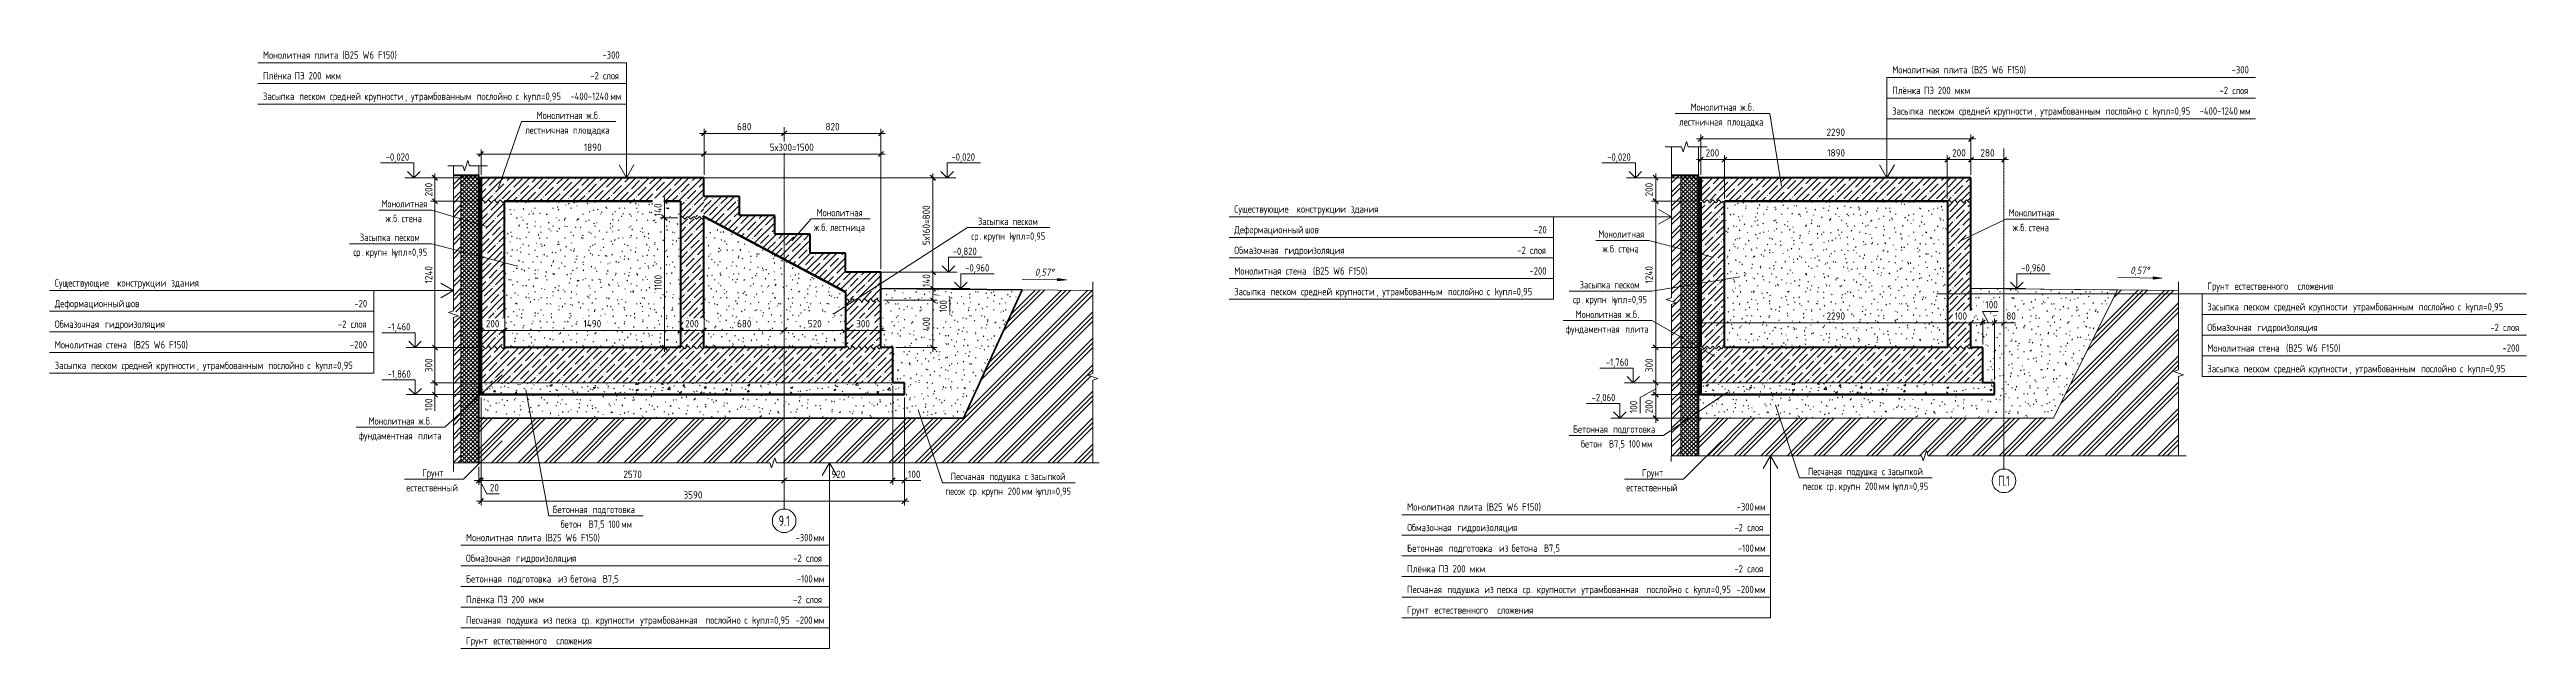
# Model space of a CAD drawing. Header units: millimetres. Extents: x 20478 to 58765, y -4013 to 75724.
# Drawn here: x 37765 to 58765, y -4013 to 1067 of the extents above.
import ezdxf

# ---------------------------------------------------------------- set-up
doc = ezdxf.new("R2010")
doc.units = ezdxf.units.MM
doc.linetypes.add('01 Штриховая _4 мм_', pattern=[6, 3.5, -2.5])
doc.linetypes.add('02 Штрихпунктирная _20 мм_', pattern=[25, 20, -2.5, 0, -2.5])
for name, color, linetype, lineweight in [('AA_Dim', 7, 'Continuous', 9), ('AA_Dim-25', 7, 'Continuous', 9), ('AA_Linii', 7, 'Continuous', 9), ('AA_Oformlenie', 7, 'Continuous', 9), ('AA_Vinoska', 5, 'Continuous', 9), ('AA_Visotnaya otmetka', 7, 'Continuous', 9), ('AF_Element', 7, 'Continuous', 20), ('AF_Element_Опалубка', 7, 'Continuous', 20), ('AF_Perekritie', 7, 'Continuous', 20), ('AF_Perekritie_Гидроизоляция', 253, 'Continuous', 20), ('AF_Perekritie_Опалубка', 7, 'Continuous', 20), ('AF_Stena', 7, '01 Штриховая _4 мм_', 20), ('AF_Stena_Гидроизоляция', 253, 'Continuous', 20), ('AF_Stena_Опалубка', 7, 'Continuous', 20), ('Gen_Dim', 7, 'Continuous', 9), ('KR_Fundament', 7, 'Continuous', 20), ('Оси', 7, 'Continuous', 9)]:
    doc.layers.add(name, color=color, linetype=linetype, lineweight=lineweight)
doc.styles.add('GOST Common', font='GOST_Common.ttf', dxfattribs={"width": 0.85, "height": 62.5})
doc.styles.add('ISOCPEUR', font='isocpeur.ttf', dxfattribs={"width": 0.7, "height": 87.5})
doc.styles.add('ISOCPEUR_1', font='isocpeur.ttf', dxfattribs={"width": 0.9, "height": 62.5})
doc.styles.add('ISOCPEUR_2', font='isocpeur.ttf', dxfattribs={"width": 0.85, "height": 62.5})
doc.styles.add('ISOCPEUR_I', font='isocpeui.ttf', dxfattribs={"width": 0.85, "height": 62.5})
doc.dimstyles.new('00_Точн_3_знака__прозр_', dxfattribs={"dimscale": 304.8, "dimtxt": 62.248823, "dimasz": 0.139436, "dimexe": 0.123031, "dimexo": 0.082021, "dimgap": 0.008202, "dimtad": 1, "dimdec": 3, "dimrnd": 0.001, "dimdsep": 46, "dimtxsty": 'ISOCPEUR_1', "dimblk1": 'OBLIQUE', "dimblk2": 'OBLIQUE', "dimsah": 1, "dimcen": 0.09, "dimdle": 0.123031, "dimazin": 0, "dimtfac": 1, "dimtdec": 4, "dimtix": 1, "dimtmove": 0, "dimatfit": 3, "dimfxl": 1, "dimtvp": 1, "dimtolj": 1, "dimtzin": 0, "dimlwd": 18, "dimlwe": 18, "dimarcsym": 2})
doc.dimstyles.new('00_Точн_3_знака__прозр__1', dxfattribs={"dimscale": 304.8, "dimtxt": 62.248823, "dimasz": 0.139436, "dimexe": 0.123031, "dimexo": 0.082021, "dimgap": 0.008202, "dimtad": 1, "dimdec": 3, "dimrnd": 0.001, "dimdsep": 46, "dimtxsty": 'ISOCPEUR_1', "dimblk1": 'OBLIQUE', "dimblk2": 'OBLIQUE', "dimsah": 1, "dimcen": 0.09, "dimdle": 0.123031, "dimazin": 0, "dimtfac": 1, "dimtdec": 4, "dimtix": 1, "dimtmove": 1, "dimatfit": 3, "dimfxl": 1, "dimtvp": 1, "dimtolj": 1, "dimtzin": 0, "dimlwd": 18, "dimlwe": 18, "dimarcsym": 2})
doc.dimstyles.new('01_Точн_3_знака__непрозр_', dxfattribs={"dimscale": 304.8, "dimtxt": 62.248823, "dimasz": 0.139436, "dimexe": 0.123031, "dimexo": 0.082021, "dimgap": 0.020505, "dimtad": 1, "dimdec": 3, "dimrnd": 0.001, "dimdsep": 46, "dimtxsty": 'ISOCPEUR_1', "dimblk1": 'OBLIQUE', "dimblk2": 'OBLIQUE', "dimsah": 1, "dimcen": 0.09, "dimdle": 0.123031, "dimazin": 0, "dimtfac": 1, "dimtdec": 4, "dimtix": 1, "dimtmove": 0, "dimatfit": 3, "dimfxl": 1, "dimtvp": 1, "dimtfill": 1, "dimtolj": 1, "dimtzin": 0, "dimlwd": 18, "dimlwe": 18, "dimarcsym": 2})
doc.dimstyles.new('01_Точн_3_знака__непрозр__1', dxfattribs={"dimscale": 304.8, "dimtxt": 62.248823, "dimasz": 0.139436, "dimexe": 0.123031, "dimexo": 0.082021, "dimgap": 0.020505, "dimtad": 1, "dimdec": 3, "dimrnd": 0.001, "dimdsep": 46, "dimtxsty": 'ISOCPEUR_1', "dimblk1": 'OBLIQUE', "dimblk2": 'OBLIQUE', "dimsah": 1, "dimcen": 0.09, "dimdle": 0.123031, "dimazin": 0, "dimtfac": 1, "dimtdec": 4, "dimtix": 1, "dimtmove": 1, "dimatfit": 3, "dimfxl": 1, "dimtvp": 1, "dimtfill": 1, "dimtolj": 1, "dimtzin": 0, "dimlwd": 18, "dimlwe": 18, "dimarcsym": 2})
pattern_1 = [(45, (43175.114, -1040), (-56.1266, 56.1266), []), (45, (43231.24, -1040), (-56.1266, 56.1266), [99.219, -19.844, 0.8382, -19.006])]
pattern_2 = [(45, (43175.114, -1040), (-17.67767, 17.67767), []), (135, (43175.114, -1040), (-17.67767, -17.67767), [])]
pattern_3 = [(45, (52976.96, -1040), (-56.1266, 56.1266), []), (45, (53033.09, -1040), (-56.1266, 56.1266), [99.219, -19.844, 0.8382, -19.006])]
pattern_4 = [(45, (52976.962, -1040), (-17.67767, 17.67767), []), (135, (52976.962, -1040), (-17.67767, -17.67767), [])]

msp = doc.modelspace()

# ---------------------------------------------------------------- texts
at = {"layer": 'AA_Vinoska', "char_height": 62.5, "attachment_point": 1, "style": 'GOST Common'}
for s, insert, width in [('Монолитная', (41895.0422, 540.2144), 488.929164), ('\\fGOST Common|b0|i0|c204|p34|;\\W.85; ', (42298.4491, 540.2144), 22.146617), ('\\fGOST Common|b0|i0|c204|p34|;\\W.85;ж', (42316.7219, 540.2144), 57.921922), ('\\fGOST Common|b0|i0|c204|p34|;\\W.85;.', (42364.5122, 540.2144), 18.739445), ('\\fGOST Common|b0|i0|c204|p34|;\\W.85;б', (42379.9738, 540.2144), 45.99682), ('\\fGOST Common|b0|i0|c204|p34|;\\W.85;.', (42417.925, 540.2144), 18.739445), ('Монолитная', (51678.7367, 609.3732), 488.929164), ('\\fGOST Common|b0|i0|c204|p34|;\\W.85; ', (52082.1436, 609.3732), 22.146617), ('\\fGOST Common|b0|i0|c204|p34|;\\W.85;ж', (52100.4164, 609.3732), 57.921922), ('\\fGOST Common|b0|i0|c204|p34|;\\W.85;.', (52148.2068, 609.3732), 18.739445), ('\\fGOST Common|b0|i0|c204|p34|;\\W.85;б', (52163.6684, 609.3732), 45.99682), ('\\fGOST Common|b0|i0|c204|p34|;\\W.85;.', (52201.6195, 609.3732), 18.739445), ('\\fGOST Common|b0|i0|c204|p34|;\\W.85; ', (42185.2375, 415.2144), 22.146617), ('Монолитная', (40579.8194, -209.7856), 488.929164), ('\\fGOST Common|b0|i0|c204|p34|;\\W.85;ж', (40614.8819, -334.7856), 57.921922), ('\\fGOST Common|b0|i0|c204|p34|;\\W.85;.', (40662.6723, -334.7856), 18.739445), ('\\fGOST Common|b0|i0|c204|p34|;\\W.85;б', (40678.1338, -334.7856), 45.99682), ('. ', (40716.085, -334.7856), 40.886062), ('стена', (40749.8194, -334.7856), 240.205617), ('Засыпка', (45636.3186, -359.0413), 333.902844), ('\\fGOST Common|b0|i0|c204|p34|;\\W.85; ', (45911.816, -359.0413), 22.146617), ('песком', (45930.0888, -359.0413), 274.277336), ('Монолитная', (54375.0385, -286.6009), 488.929164), ('\\fGOST Common|b0|i0|c204|p34|;\\W.85;б', (54473.353, -411.6009), 45.99682), ('Засыпка', (40396.4881, -495.5514), 333.902844), (' k', (40633.3083, -620.5514), 68.143438), ('\\fGOST Common|b0|i0|c204|p34|;\\W.85; ', (40671.9855, -495.5514), 22.146617), ('песком', (40690.2583, -495.5514), 274.277336), ('=0,95', (40803.3858, -620.5514), 206.133898), ('ср', (45579.3686, -484.0413), 85.179297), ('. ', (45649.6485, -484.0413), 40.886062), ('крупн', (45683.3829, -484.0413), 229.984102), (' k', (45873.1388, -484.0413), 68.143438), ('упл', (45929.3627, -484.0413), 137.990461), ('=0,95', (46043.2163, -484.0413), 206.133898), ('\\fGOST Common|b0|i0|c204|p34|;\\W.85;ж', (50931.7992, -592.0459), 57.921922), ('\\fGOST Common|b0|i0|c204|p34|;\\W.85;б', (50995.0512, -592.0459), 45.99682), ('\\fGOST Common|b0|i0|c204|p34|;\\W.85;ж', (54410.101, -411.6009), 57.921922), ('\\fGOST Common|b0|i0|c204|p34|;\\W.85;.', (54457.8914, -411.6009), 18.739445), ('. ', (54511.3041, -411.6009), 40.886062), ('стена', (54545.0385, -411.6009), 240.205617), ('ср', (40339.5381, -620.5514), 85.179297), ('. ', (40409.8181, -620.5514), 40.886062), ('крупн', (40443.5525, -620.5514), 229.984102), ('упл', (40689.5323, -620.5514), 137.990461), ('\\fGOST Common|b0|i0|c204|p34|;\\W.85;.', (50979.5896, -592.0459), 18.739445), ('. ', (51033.0024, -592.0459), 40.886062), ('ср', (50681.4555, -1022.0459), 85.179297), ('Засыпка', (50738.4055, -897.0459), 333.902844), ('крупн', (50785.4698, -1022.0459), 229.984102), (' k', (50975.2257, -1022.0459), 68.143438), ('\\fGOST Common|b0|i0|c204|p34|;\\W.85; ', (51013.9029, -897.0459), 22.146617), ('упл', (51031.4496, -1022.0459), 137.990461), ('Монолитная', (50704.268, -1147.4945), 488.929164), ('. ', (50751.7354, -1022.0459), 40.886062), ('\\fGOST Common|b0|i0|c204|p34|;\\W.85; ', (51107.6749, -1147.4945), 22.146617), ('\\fGOST Common|b0|i0|c204|p34|;\\W.85;ж', (51125.9477, -1147.4945), 57.921922), ('фундаментная', (50618.5242, -1272.4945), 591.14432), ('\\fGOST Common|b0|i0|c204|p34|;\\W.85; ', (51106.2671, -1272.4945), 22.146617), ('Монолитная', (40470.6305, -2052.3759), 488.929164), ('\\fGOST Common|b0|i0|c204|p34|;\\W.85; ', (40874.0374, -2052.3759), 22.146617), ('\\fGOST Common|b0|i0|c204|p34|;\\W.85;ж', (40892.3102, -2052.3759), 57.921922), ('\\fGOST Common|b0|i0|c204|p34|;\\W.85;б', (40955.5622, -2052.3759), 45.99682), ('фундаментная', (40384.8868, -2177.3759), 591.14432), ('\\fGOST Common|b0|i0|c204|p34|;\\W.85; ', (40872.6296, -2177.3759), 22.146617), ('плита', (40890.9024, -2177.3759), 247.019961), ('\\fGOST Common|b0|i0|c204|p34|;\\W.85;.', (40940.1006, -2052.3759), 18.739445), ('\\fGOST Common|b0|i0|c204|p34|;\\W.85;.', (40993.5133, -2052.3759), 18.739445), ('Бетонная', (50681.518, -2121.2863), 390.12118), ('бетон', (50749.7305, -2246.2863), 241.909203), ('\\fGOST Common|b0|i0|c204|p34|;\\W.85;В', (50985.8711, -2246.2863), 52.811164), ('\\fGOST Common|b0|i0|c204|p34|;\\W.85; ', (51003.4001, -2121.2863), 22.146617), ('7,5 100 ', (51029.4447, -2246.2863), 282.795266), ('мм', (51262.7741, -2246.2863), 102.215156), ('Грунт', (40924.7882, -2492.8323), 241.909203), ('Грунт', (51266.8915, -2492.0682), 241.909203), ('Песчаная', (52673.1736, -2480.7858), 376.492492), ('\\fGOST Common|b0|i0|c204|p34|;\\W.85; ', (52983.811, -2480.7858), 22.146617), ('подушка', (53002.0838, -2480.7858), 339.013602), ('\\fGOST Common|b0|i0|c204|p34|;\\W.85; ', (53281.798, -2480.7858), 22.146617), ('\\fGOST Common|b0|i0|c204|p34|;\\W.85;с', (53300.0708, -2480.7858), 39.182477), ('\\fGOST Common|b0|i0|c204|p34|;\\W.85; ', (53332.3996, -2480.7858), 22.146617), ('засыпкой', (53350.6723, -2480.7858), 367.974562), ('естественный', (40790.4882, -2617.8323), 567.294117), ('песок', (45360.8123, -2647.7877), 223.169758), ('Песчаная', (45405.7561, -2522.7877), 376.492492), ('\\fGOST Common|b0|i0|c204|p34|;\\W.85; ', (45544.9458, -2647.7877), 22.146617), ('ср', (45563.2186, -2647.7877), 85.179297), ('. ', (45633.4985, -2647.7877), 40.886062), ('крупн', (45667.2329, -2647.7877), 229.984102), ('\\fGOST Common|b0|i0|c204|p34|;\\W.85; ', (45716.3935, -2522.7877), 22.146617), ('подушка', (45734.6663, -2522.7877), 339.013602), (' 200 ', (45856.9888, -2647.7877), 182.283695), ('мм', (46007.3879, -2647.7877), 102.215156), ('\\fGOST Common|b0|i0|c204|p34|;\\W.85; ', (46014.3804, -2522.7877), 22.146617), ('\\fGOST Common|b0|i0|c204|p34|;\\W.85;с', (46032.6532, -2522.7877), 39.182477), ('\\fGOST Common|b0|i0|c204|p34|;\\W.85; ', (46064.982, -2522.7877), 22.146617), ('засыпкой', (46083.2548, -2522.7877), 367.974562), (' k', (46091.7238, -2647.7877), 68.143437), ('упл', (46147.9478, -2647.7877), 137.990461), ('=0,95', (46261.8013, -2647.7877), 206.133898), ('естественный', (51132.5915, -2617.0682), 567.294117), ('песок', (52628.2299, -2605.7858), 223.169758), ('\\fGOST Common|b0|i0|c204|p34|;\\W.85; ', (52812.3634, -2605.7858), 22.146617), ('ср', (52830.6361, -2605.7858), 85.179297), ('. ', (52900.9161, -2605.7858), 40.886062), ('крупн', (52934.6505, -2605.7858), 229.984102), (' 200 ', (53124.4063, -2605.7858), 182.283695), ('мм', (53274.8054, -2605.7858), 102.215156), (' k', (53359.1414, -2605.7858), 68.143437), ('упл', (53415.3653, -2605.7858), 137.990461), ('=0,95', (53529.2188, -2605.7858), 206.133898), ('Бетонная', (42031.0936, -2802.3759), 390.12118), ('бетон', (42099.3061, -2927.3759), 241.909203), ('\\fGOST Common|b0|i0|c204|p34|;\\W.85;В', (42335.4467, -2927.3759), 52.811164), ('\\fGOST Common|b0|i0|c204|p34|;\\W.85; ', (42352.9758, -2802.3759), 22.146617), ('подготовка', (42371.2485, -2802.3759), 477.004062), ('7,5 100 ', (42379.0203, -2927.3759), 282.795266), ('мм', (42612.3497, -2927.3759), 102.215156)]:
    msp.add_mtext(s, dxfattribs=dict(at, insert=insert, width=width))
at = {"layer": 'AA_Visotnaya otmetka', "char_height": 62.5, "attachment_point": 1, "line_spacing_factor": 1.149209, "style": 'ISOCPEUR_2'}
for s, insert, width in [('-0,020', (40615.1414, 186.6535), 242.007515), ('-0,020', (45411.6831, 186.6535), 242.007515), ('-0,020', (50971.6696, 186.6535), 242.007515), ('-0,820', (45422.7589, -613.3465), 242.007515), ('-0,960', (45528.0514, -753.3465), 242.007515), ('-0,960', (54480.9698, -753.3465), 242.007515), ('-1,460', (40628.7344, -1253.3465), 235.285084), ('-1,860', (40631.4682, -1653.3465), 229.30959), ('-1,760', (50959.5248, -1553.3465), 229.30959), ('-2,060', (50839.4452, -1853.3465), 242.007515)]:
    msp.add_mtext(s, dxfattribs=dict(at, insert=insert, width=width))
at = {"layer": 'Gen_Dim', "insert": (55406.9118, -774.0484), "char_height": 62.5, "width": 195.697435, "attachment_point": 1, "rotation": 359.4270613, "line_spacing_factor": 1.149209, "style": 'ISOCPEUR_I', "bg_fill": 3, "box_fill_scale": 1.25, "bg_fill_color": 256, "bg_fill_true_color": 13158600, "bg_fill_transparency": 0}
msp.add_mtext('0,57°', dxfattribs=at)
at = {"layer": 'Оси', "char_height": 87.5, "attachment_point": 1, "style": 'ISOCPEUR'}
for s, insert, width in [('\\fISOCPEUR|b0|i0|c204|p34|;\\W.7;П', (54285.3619, -2547.8129), 60.326984), ('.1', (54335.1366, -2547.8129), 60.326984), ('9.1', (43947.2126, -2886.7423), 112.23625)]:
    msp.add_mtext(s, dxfattribs=dict(at, insert=insert, width=width))

# ---------------------------------------------------------------- blocks, each defined once
blk = doc.blocks.new('Лестница тип 2 ед2 - Лестница тип 2 ед1-3683842-Сечение 0')
at = {"layer": 'AF_Element', "lineweight": 9}
h = blk.add_hatch(dxfattribs=at)
h.set_pattern_fill('FP_5', color=256, style=0, pattern_type=2)
h.set_pattern_definition([(0, (23181.643, -1040), (203.2, 50.8), [8.382, -144.018, 8.382, -144.018, -812.8]), (0, (23181.643, -1040), (203.2, 50.8), [-304.8, 8.382, -296.418, 8.382, -144.018, -355.6]), (0, (23181.643, -1040), (203.2, 50.8), [-762, 8.382, -93.218, 8.382, -245.618]), (120, (23257.843, -1014.6), (-145.5941, 150.5764), [8.382, -144.018, 8.382, -144.018, -812.8]), (120, (23257.843, -1014.6), (-145.5941, 150.5764), [-304.8, 8.382, -296.418, 8.382, -144.018, -355.6]), (120, (23257.843, -1014.6), (-145.5941, 150.5764), [-762, 8.382, -93.218, 8.382, -245.618]), (240, (23283.243, -913), (-57.6059, -201.3764), [8.382, -144.018, 8.382, -144.018, -812.8]), (240, (23283.243, -913), (-57.6059, -201.3764), [-304.8, 8.382, -296.418, 8.382, -144.018, -355.6]), (240, (23283.243, -913), (-57.6059, -201.3764), [-762, 8.382, -93.218, 8.382, -245.618])])
h.paths.add_polyline_path([(23320, -1460), (24520, -1460), (24520, -990), (23320, -350), (23320, -1452)])
h.paths.add_polyline_path([(21630, -1460), (23120, -1460), (23120, -220), (21630, -220), (21630, -1452)])
at = {"layer": 'AF_Element'}
for p, q in [((23120, -220), (21630, -220)), ((21630, -220), (21630, -1460)), ((23120, -1460), (23120, -220)), ((24520, -990), (23320, -350)), ((23320, -350), (23320, -1460)), ((24520, -1460), (24520, -990)), ((21630, -1460), (23120, -1460)), ((23320, -1460), (24520, -1460))]:
    blk.add_line(p, q, dxfattribs=at)
blk = doc.blocks.new('Лестница тип 2 ед1 - Лестница тип 2 ед1-3669405-Сечение 0')
at = {"layer": 'AF_Perekritie', "lineweight": 9}
h = blk.add_hatch(dxfattribs=at)
h.set_pattern_fill('FP_4', color=256, style=0, pattern_type=2)
h.set_pattern_definition([(45, (23181.64, -1040), (-56.1266, 56.1266), []), (45, (23237.77, -1040), (-56.1266, 56.1266), [99.219, -19.844, 0.8382, -19.006])])
h.paths.add_polyline_path([(24820, -1070), (24820, -1068), (24520, -1068), (24520, -1070), (24770, -1070)])
h.paths.add_polyline_path([(24753, -1052), (24820, -1052), (24820, -820), (24520, -820), (24520, -660), (24220, -660), (24220, -500), (23920, -500), (23920, -340), (23620, -340), (23620, -180), (23320, -180), (23320, -350), (24520, -990), (24520, -1052), (24720, -1052)])
at = {"layer": 'AF_Perekritie', "lineweight": 60}
for p, q in [((23620, -180), (23320, -180)), ((23620, -340), (23620, -180)), ((23320, -350), (24520, -990)), ((23920, -340), (23620, -340)), ((23920, -500), (23920, -340)), ((24220, -500), (23920, -500)), ((24220, -660), (24220, -500)), ((24520, -660), (24220, -660)), ((24520, -820), (24520, -660)), ((24820, -820), (24520, -820)), ((24820, -1070), (24820, -820)), ((24520, -990), (24520, -1070))]:
    blk.add_line(p, q, dxfattribs=at)
blk = doc.blocks.new('Последовательность узлов - 3мм масшт20 маскировка-904226-Сечение 0')
at = {"layer": 'AA_Oformlenie'}
for p, q in [((23120, -360), (23133, -348)), ((23133, -348), (23158, -373)), ((23170, -360), (23158, -373)), ((23170, -360), (23183, -348)), ((23183, -348), (23208, -373)), ((23220, -360), (23208, -373)), ((23220, -360), (23233, -348)), ((23233, -348), (23258, -373)), ((23270, -360), (23258, -373)), ((23270, -360), (23283, -348)), ((23283, -348), (23308, -373)), ((23320, -360), (23308, -373))]:
    blk.add_line(p, q, dxfattribs=at)
blk = doc.blocks.new('Последовательность узлов - 3мм масшт20 маскировка-V1-Сечение 0')
at = {"layer": 'AA_Oformlenie'}
for p, q in [((24520, -1460), (24533, -1448)), ((24558, -1473), (24533, -1448)), ((24570, -1460), (24558, -1473)), ((24570, -1460), (24583, -1448)), ((24608, -1473), (24583, -1448)), ((24620, -1460), (24608, -1473)), ((24620, -1460), (24633, -1448)), ((24658, -1473), (24633, -1448)), ((24670, -1460), (24658, -1473)), ((24670, -1460), (24683, -1448)), ((24708, -1473), (24683, -1448)), ((24720, -1460), (24708, -1473)), ((24720, -1460), (24733, -1448)), ((24758, -1473), (24733, -1448)), ((24770, -1460), (24758, -1473)), ((24770, -1460), (24783, -1448)), ((24808, -1473), (24783, -1448)), ((24820, -1460), (24808, -1473))]:
    blk.add_line(p, q, dxfattribs=at)
blk = doc.blocks.new('011_ЛинияОбрыва _ЭлУзла_Линия_ - Тип 1-3818687-Сечение 0')
at = {"layer": 'AA_Oformlenie'}
for p, q in [((26617, -978), (26617, -1680)), ((26617, -1736), (26617, -2438))]:
    blk.add_line(p, q, dxfattribs=at)
blk = doc.blocks.new('011_ЛинияОбрыва _ЭлУзла_Линия_ - Тип 1-3818954-Сечение 0')
at = {"layer": 'AA_Oformlenie'}
for p, q in [((23878, -2438), (21197, -2438)), ((26617, -2438), (23934, -2438))]:
    blk.add_line(p, q, dxfattribs=at)
blk = doc.blocks.new('011_ЛинияОбрыва _ЭлУзла_Линия_ - Тип 1-3819216-Сечение 0')
at = {"layer": 'AA_Oformlenie'}
for p, q in [((21197, -1150), (21197, 82)), ((21197, -2438), (21197, -1205))]:
    blk.add_line(p, q, dxfattribs=at)
blk = doc.blocks.new('011_ЛинияОбрыва _ЭлУзла_Линия_ - Тип 1-3819306-Сечение 0')
at = {"layer": 'AA_Oformlenie'}
for p, q in [((21197, 82), (21276, 82)), ((21332, 82), (21410, 82))]:
    blk.add_line(p, q, dxfattribs=at)
blk = doc.blocks.new('Лестница тип 2 ед2 - Лестница тип 2 ед1-3683842-Сечение 1')
at = {"layer": 'AF_Element', "lineweight": 9}
h = blk.add_hatch(dxfattribs=at)
h.set_pattern_fill('FP_11', color=256, style=0, pattern_type=2)
h.set_pattern_definition([(0, (74036.78, -1040), (203.2, 50.8), [8.382, -144.018, 8.382, -144.018, -812.8]), (0, (74036.78, -1040), (203.2, 50.8), [-304.8, 8.382, -296.418, 8.382, -144.018, -355.6]), (0, (74036.78, -1040), (203.2, 50.8), [-762, 8.382, -93.218, 8.382, -245.618]), (120, (74112.98, -1014.6), (-145.594, 150.5764), [8.382, -144.018, 8.382, -144.018, -812.8]), (120, (74112.98, -1014.6), (-145.594, 150.5764), [-304.8, 8.382, -296.418, 8.382, -144.018, -355.6]), (120, (74112.98, -1014.6), (-145.594, 150.5764), [-762, 8.382, -93.218, 8.382, -245.618]), (240, (74138.38, -913), (-57.606, -201.3764), [8.382, -144.018, 8.382, -144.018, -812.8]), (240, (74138.38, -913), (-57.606, -201.3764), [-304.8, 8.382, -296.418, 8.382, -144.018, -355.6]), (240, (74138.38, -913), (-57.606, -201.3764), [-762, 8.382, -93.218, 8.382, -245.618])])
h.paths.add_polyline_path([(74915, -1460), (74915, -220), (73025, -220), (73025, -1460), (74732, -1460)])
at = {"layer": 'AF_Element'}
for p, q in [((74915, -220), (73025, -220)), ((73025, -220), (73025, -1460)), ((74915, -1460), (74915, -220)), ((73025, -1460), (74915, -1460))]:
    blk.add_line(p, q, dxfattribs=at)
blk = doc.blocks.new('Последовательность узлов - 3мм масшт20 маскировка-904226-Сечение 1')
at = {"layer": 'AA_Oformlenie'}
for p, q in [((72815.000001, -220), (72827.500001, -207.5)), ((72827.500001, -207.5), (72852.500001, -232.5)), ((72865.000001, -220), (72877.500001, -207.5)), ((72877.500001, -207.5), (72902.500001, -232.5)), ((72915.000001, -220), (72927.500001, -207.5)), ((72927.500001, -207.5), (72952.500001, -232.5)), ((72965.000001, -220), (72977.500001, -207.5)), ((72977.500001, -207.5), (73002.500001, -232.5)), ((72865.000001, -220), (72852.500001, -232.5)), ((72915.000001, -220), (72902.500001, -232.5)), ((72965.000001, -220), (72952.500001, -232.5)), ((73015.000001, -220), (73002.500001, -232.5))]:
    blk.add_line(p, q, dxfattribs=at)
blk = doc.blocks.new('011_ЛинияОбрыва _ЭлУзла_Линия_ - Тип 1-3821499-Сечение 1')
at = {"layer": 'AA_Oformlenie'}
for p, q in [((76875, -978), (76875, -1650)), ((76875, -1706), (76875, -2378))]:
    blk.add_line(p, q, dxfattribs=at)
blk = doc.blocks.new('011_ЛинияОбрыва _ЭлУзла_Линия_ - Тип 1-3821757-Сечение 1')
at = {"layer": 'AA_Oformlenie'}
for p, q in [((74697, -2378), (72575, -2378)), ((76875, -2378), (74752, -2378))]:
    blk.add_line(p, q, dxfattribs=at)
blk = doc.blocks.new('011_ЛинияОбрыва _ЭлУзла_Линия_ - Тип 1-3821896-Сечение 1')
at = {"layer": 'AA_Oformlenie'}
for p, q in [((72575, -1039), (72575, 242)), ((72575, -2378), (72575, -1095))]:
    blk.add_line(p, q, dxfattribs=at)
blk = doc.blocks.new('011_ЛинияОбрыва _ЭлУзла_Линия_ - Тип 1-3821949-Сечение 1')
at = {"layer": 'AA_Oformlenie'}
for p, q in [((72575, 242), (72662, 242)), ((72718, 242), (72805, 242))]:
    blk.add_line(p, q, dxfattribs=at)
blk = doc.blocks.new('Ось сетки - d_4мм-2765513-Сечение 0')
at = {"layer": 'Оси'}
for start, end in [(0, 180), (0, 180), (180, 360), (180, 360)]:
    blk.add_arc((24000, -2930), 100, start, end, dxfattribs=at)
blk = doc.blocks.new('DIMBLOCK29-Сечение 0')
at = {"layer": 'AA_Dim-25', "lineweight": 30}
for p, q in [((45255, -20), (45233, 1)), ((45255, -20), (45276, -41)), ((45255, -820), (45233, -799)), ((45255, -820), (45276, -841)), ((45255, -960), (45233, -939)), ((45255, -960), (45276, -981))]:
    blk.add_line(p, q, dxfattribs=at)
at = {"layer": 'AA_Dim-25', "lineweight": 18}
for p, q in [((45255, 17), (45255, -820)), ((45255, -20), (43339, -20)), ((45255, -20), (45292, -20)), ((45255, -820), (44839, -820)), ((45255, -820), (45292, -820)), ((45255, -960), (44839, -960)), ((45255, -960), (45292, -960))]:
    blk.add_line(p, q, dxfattribs=at)
at = {"layer": 'AA_Dim-25', "color": 0, "lineweight": 18, "insert": (45167, -592), "char_height": 62.5, "width": 413.72, "attachment_point": 1, "rotation": 90, "line_spacing_factor": 1.149209, "style": 'ISOCPEUR_1', "bg_fill": 3, "box_fill_scale": 1.25, "bg_fill_color": 256, "bg_fill_true_color": 13158600, "bg_fill_transparency": 0}
blk.add_mtext('5х160=800', dxfattribs=at)
blk = doc.blocks.new('_None')
blk = doc.blocks.new('DIMBLOCK30-Сечение 0')
at = {"layer": 'AA_Dim-25', "lineweight": 18}
for p, q in [((45255, -820), (44839, -820)), ((45255, -820), (45255, -960)), ((45255, -820), (45292, -820)), ((45255, -960), (44839, -960)), ((45255, -960), (45292, -960)), ((45255, -1060), (44839, -1060)), ((45255, -1060), (45292, -1060))]:
    blk.add_line(p, q, dxfattribs=at)
at = {"layer": 'AA_Dim-25', "lineweight": 30}
for p, q in [((45255, -820), (45233, -799)), ((45255, -820), (45276, -841)), ((45255, -960), (45233, -939)), ((45255, -1060), (45233, -1039)), ((45255, -960), (45276, -981)), ((45255, -1060), (45276, -1081))]:
    blk.add_line(p, q, dxfattribs=at)
at = {"layer": 'AA_Dim-25', "color": 0, "lineweight": 18, "insert": (45167, -947), "char_height": 62.5, "width": 136.47, "attachment_point": 1, "rotation": 90, "line_spacing_factor": 1.149209, "style": 'ISOCPEUR_1', "bg_fill": 3, "box_fill_scale": 1.25, "bg_fill_color": 256, "bg_fill_true_color": 13158600, "bg_fill_transparency": 0}
blk.add_mtext('140', dxfattribs=at)
blk = doc.blocks.new('DIMBLOCK31-Сечение 0')
at = {"layer": 'AA_Dim-25', "lineweight": 18}
for p, q in [((45255, -960), (44839, -960)), ((45255, -960), (45255, -1060)), ((45255, -960), (45292, -960)), ((45399, -1030), (45255, -1010)), ((45399, -1163), (45399, -1030)), ((45255, -1060), (44839, -1060)), ((45255, -1060), (45292, -1060)), ((45255, -1460), (44939, -1460)), ((45255, -1460), (45292, -1460))]:
    blk.add_line(p, q, dxfattribs=at)
at = {"layer": 'AA_Dim-25', "lineweight": 30}
for p, q in [((45255, -960), (45233, -939)), ((45255, -1060), (45233, -1039)), ((45255, -960), (45276, -981)), ((45255, -1060), (45276, -1081)), ((45255, -1460), (45233, -1439)), ((45255, -1460), (45276, -1481))]:
    blk.add_line(p, q, dxfattribs=at)
at = {"layer": 'AA_Dim-25', "color": 0, "lineweight": 18, "insert": (45311, -1163), "char_height": 62.5, "width": 129.29, "attachment_point": 1, "rotation": 90, "line_spacing_factor": 1.149209, "style": 'ISOCPEUR_1', "bg_fill": 3, "box_fill_scale": 1.25, "bg_fill_color": 256, "bg_fill_true_color": 13158600, "bg_fill_transparency": 0}
blk.add_mtext('100', dxfattribs=at)
blk = doc.blocks.new('DIMBLOCK32-Сечение 0')
at = {"layer": 'AA_Dim-25', "lineweight": 30}
for p, q in [((45255, -1060), (45233, -1039)), ((45255, -1060), (45276, -1081)), ((45255, -1460), (45233, -1439)), ((45255, -1460), (45276, -1481))]:
    blk.add_line(p, q, dxfattribs=at)
at = {"layer": 'AA_Dim-25', "lineweight": 18}
for p, q in [((45255, -1060), (44839, -1060)), ((45255, -1060), (45255, -1498)), ((45255, -1060), (45292, -1060)), ((45255, -1460), (44939, -1460)), ((45255, -1460), (45292, -1460))]:
    blk.add_line(p, q, dxfattribs=at)
at = {"layer": 'AA_Dim-25', "color": 0, "lineweight": 18, "insert": (45167, -1322), "char_height": 62.5, "width": 149.4, "attachment_point": 1, "rotation": 90, "line_spacing_factor": 1.149209, "style": 'ISOCPEUR_1', "bg_fill": 3, "box_fill_scale": 1.25, "bg_fill_color": 256, "bg_fill_true_color": 13158600, "bg_fill_transparency": 0}
blk.add_mtext('400', dxfattribs=at)
blk = doc.blocks.new('DIMBLOCK33-Сечение 0')
at = {"layer": 'AA_Dim-25', "lineweight": 30}
for p, q in [((41033, -20), (41011, 1)), ((41033, -220), (41011, -199)), ((41033, -20), (41054, -41)), ((41033, -220), (41054, -241))]:
    blk.add_line(p, q, dxfattribs=at)
at = {"layer": 'AA_Dim-25', "lineweight": 18}
for p, q in [((41033, 17), (41033, -220)), ((41399, -20), (40995, -20)), ((41033, -20), (41399, -20)), ((41399, -220), (40995, -220)), ((41033, -220), (41399, -220))]:
    blk.add_line(p, q, dxfattribs=at)
at = {"layer": 'AA_Dim-25', "color": 0, "lineweight": 18, "insert": (40948, -179), "char_height": 62.5, "width": 142.21, "attachment_point": 1, "rotation": 90, "line_spacing_factor": 1.149209, "style": 'ISOCPEUR_1'}
blk.add_mtext('200', dxfattribs=at)
blk = doc.blocks.new('_Oblique')
at = {"color": 0, "linetype": 'ByBlock', "lineweight": -2}
blk.add_line((-0.5, -0.5), (0.5, 0.5), dxfattribs=at)
blk = doc.blocks.new('DIMBLOCK34-Сечение 0')
at = {"layer": 'AA_Dim-25', "lineweight": 30}
for p, q in [((41033, -220), (41011, -199)), ((41033, -220), (41054, -241)), ((41033, -1460), (41011, -1439)), ((41033, -1460), (41054, -1481))]:
    blk.add_line(p, q, dxfattribs=at)
at = {"layer": 'AA_Dim-25', "lineweight": 18}
for p, q in [((41399, -220), (40995, -220)), ((41033, -220), (41033, -1460)), ((41033, -220), (41399, -220)), ((41399, -1460), (40995, -1460)), ((41033, -1460), (41399, -1460))]:
    blk.add_line(p, q, dxfattribs=at)
at = {"layer": 'AA_Dim-25', "color": 0, "lineweight": 18, "insert": (40948, -917), "char_height": 62.5, "width": 183.87, "attachment_point": 1, "rotation": 90, "line_spacing_factor": 1.149209, "style": 'ISOCPEUR_1'}
blk.add_mtext('1240', dxfattribs=at)
blk = doc.blocks.new('DIMBLOCK35-Сечение 0')
at = {"layer": 'AA_Dim-25', "lineweight": 18}
for p, q in [((41399, -1460), (40995, -1460)), ((41033, -1460), (41033, -1760)), ((41033, -1460), (41399, -1460)), ((41399, -1760), (40995, -1760)), ((41033, -1760), (41399, -1760))]:
    blk.add_line(p, q, dxfattribs=at)
at = {"layer": 'AA_Dim-25', "lineweight": 30}
for p, q in [((41033, -1460), (41011, -1439)), ((41033, -1460), (41054, -1481)), ((41033, -1760), (41011, -1739)), ((41033, -1760), (41054, -1781))]:
    blk.add_line(p, q, dxfattribs=at)
at = {"layer": 'AA_Dim-25', "color": 0, "lineweight": 18, "insert": (40948, -1669), "char_height": 62.5, "width": 142.21, "attachment_point": 1, "rotation": 90, "line_spacing_factor": 1.149209, "style": 'ISOCPEUR_1'}
blk.add_mtext('300', dxfattribs=at)
blk = doc.blocks.new('DIMBLOCK36-Сечение 0')
at = {"layer": 'AA_Dim-25', "lineweight": 18}
for p, q in [((41399, -1760), (40995, -1760)), ((41399, -1860), (40995, -1860)), ((41033, -1760), (41033, -1898)), ((41033, -1760), (41399, -1760)), ((41033, -1865), (41033, -1810)), ((41033, -1860), (41399, -1860)), ((41033, -1998), (41033, -1865))]:
    blk.add_line(p, q, dxfattribs=at)
at = {"layer": 'AA_Dim-25', "lineweight": 30}
for p, q in [((41033, -1760), (41011, -1739)), ((41033, -1860), (41011, -1839)), ((41033, -1760), (41054, -1781)), ((41033, -1860), (41054, -1881))]:
    blk.add_line(p, q, dxfattribs=at)
at = {"layer": 'AA_Dim-25', "color": 0, "lineweight": 18, "insert": (40948, -1998), "char_height": 62.5, "width": 129.29, "attachment_point": 1, "rotation": 90, "line_spacing_factor": 1.149209, "style": 'ISOCPEUR_1'}
blk.add_mtext('100', dxfattribs=at)
blk = doc.blocks.new('Высотные отметки - Стрелка вверх-400292-Сечение 0')
at = {"layer": 'AA_Vinoska'}
for p, q in [((20860, 105), (20578, 105)), ((20860, -20), (20807, 33)), ((20860, -20), (20860, 105)), ((20860, -20), (20913, 33)), ((20935, -20), (20785, -20))]:
    blk.add_line(p, q, dxfattribs=at)
blk = doc.blocks.new('DIMBLOCK37-Сечение 0')
at = {"layer": 'AA_Dim-25', "lineweight": 30}
for p, q in [((44514, -1315), (44492, -1336)), ((44514, -1315), (44535, -1293)), ((44814, -1315), (44792, -1336)), ((44814, -1315), (44835, -1293))]:
    blk.add_line(p, q, dxfattribs=at)
at = {"layer": 'AA_Dim-25', "lineweight": 18}
for p, q in [((44514, -1320), (44514, -1277)), ((44851, -1315), (44514, -1315)), ((44514, -1315), (44514, -1320)), ((44814, -1320), (44814, -1277)), ((44814, -1315), (44814, -1320))]:
    blk.add_line(p, q, dxfattribs=at)
at = {"layer": 'AA_Dim-25', "color": 0, "lineweight": 18, "insert": (44604, -1227), "char_height": 62.5, "width": 142.21, "attachment_point": 1, "line_spacing_factor": 1.149209, "style": 'ISOCPEUR_1', "bg_fill": 3, "box_fill_scale": 1.25, "bg_fill_color": 256, "bg_fill_true_color": 13158600, "bg_fill_transparency": 0}
blk.add_mtext('300', dxfattribs=at)
blk = doc.blocks.new('DIMBLOCK38-Сечение 0')
at = {"layer": 'AA_Dim-25', "lineweight": 30}
for p, q in [((43994, -1315), (43972, -1336)), ((43994, -1315), (44015, -1293)), ((44514, -1315), (44492, -1336)), ((44514, -1315), (44535, -1293))]:
    blk.add_line(p, q, dxfattribs=at)
at = {"layer": 'AA_Dim-25', "lineweight": 18}
for p, q in [((43994, -1320), (43994, -1277)), ((44514, -1315), (43994, -1315)), ((43994, -1315), (43994, -1320)), ((44514, -1320), (44514, -1277)), ((44514, -1315), (44514, -1320))]:
    blk.add_line(p, q, dxfattribs=at)
at = {"layer": 'AA_Dim-25', "color": 0, "lineweight": 18, "insert": (44194, -1227), "char_height": 62.5, "width": 142.21, "attachment_point": 1, "line_spacing_factor": 1.149209, "style": 'ISOCPEUR_1', "bg_fill": 3, "box_fill_scale": 1.25, "bg_fill_color": 256, "bg_fill_true_color": 13158600, "bg_fill_transparency": 0}
blk.add_mtext('520', dxfattribs=at)
blk = doc.blocks.new('DIMBLOCK39-Сечение 0')
at = {"layer": 'AA_Dim-25', "lineweight": 30}
for p, q in [((43314, -1315), (43292, -1336)), ((43314, -1315), (43335, -1293)), ((43994, -1315), (43972, -1336)), ((43994, -1315), (44015, -1293))]:
    blk.add_line(p, q, dxfattribs=at)
at = {"layer": 'AA_Dim-25', "lineweight": 18}
for p, q in [((43314, -1320), (43314, -1277)), ((43994, -1315), (43314, -1315)), ((43314, -1315), (43314, -1320)), ((43994, -1320), (43994, -1277)), ((43994, -1315), (43994, -1320))]:
    blk.add_line(p, q, dxfattribs=at)
at = {"layer": 'AA_Dim-25', "color": 0, "lineweight": 18, "insert": (43594, -1227), "char_height": 62.5, "width": 142.21, "attachment_point": 1, "line_spacing_factor": 1.149209, "style": 'ISOCPEUR_1', "bg_fill": 3, "box_fill_scale": 1.25, "bg_fill_color": 256, "bg_fill_true_color": 13158600, "bg_fill_transparency": 0}
blk.add_mtext('680', dxfattribs=at)
blk = doc.blocks.new('DIMBLOCK40-Сечение 0')
at = {"layer": 'AA_Dim-25', "lineweight": 30}
for p, q in [((43114, -1315), (43092, -1336)), ((43114, -1315), (43135, -1293)), ((43314, -1315), (43292, -1336)), ((43314, -1315), (43335, -1293))]:
    blk.add_line(p, q, dxfattribs=at)
at = {"layer": 'AA_Dim-25', "lineweight": 18}
for p, q in [((43114, -1320), (43114, -1277)), ((43314, -1315), (43114, -1315)), ((43114, -1315), (43114, -1320)), ((43314, -1320), (43314, -1277)), ((43314, -1315), (43314, -1320))]:
    blk.add_line(p, q, dxfattribs=at)
at = {"layer": 'AA_Dim-25', "color": 0, "lineweight": 18, "insert": (43154, -1227), "char_height": 62.5, "width": 142.21, "attachment_point": 1, "line_spacing_factor": 1.149209, "style": 'ISOCPEUR_1', "bg_fill": 3, "box_fill_scale": 1.25, "bg_fill_color": 256, "bg_fill_true_color": 13158600, "bg_fill_transparency": 0}
blk.add_mtext('200', dxfattribs=at)
blk = doc.blocks.new('DIMBLOCK41-Сечение 0')
at = {"layer": 'AA_Dim-25', "lineweight": 30}
for p, q in [((41624, -1315), (41602, -1336)), ((41624, -1315), (41645, -1293)), ((43114, -1315), (43092, -1336)), ((43114, -1315), (43135, -1293))]:
    blk.add_line(p, q, dxfattribs=at)
at = {"layer": 'AA_Dim-25', "lineweight": 18}
for p, q in [((41624, -1320), (41624, -1277)), ((43114, -1315), (41624, -1315)), ((41624, -1315), (41624, -1320)), ((43114, -1320), (43114, -1277)), ((43114, -1315), (43114, -1320))]:
    blk.add_line(p, q, dxfattribs=at)
at = {"layer": 'AA_Dim-25', "color": 0, "lineweight": 18, "insert": (42292, -1227), "char_height": 62.5, "width": 183.87, "attachment_point": 1, "line_spacing_factor": 1.149209, "style": 'ISOCPEUR_1', "bg_fill": 3, "box_fill_scale": 1.25, "bg_fill_color": 256, "bg_fill_true_color": 13158600, "bg_fill_transparency": 0}
blk.add_mtext('1490', dxfattribs=at)
blk = doc.blocks.new('DIMBLOCK42-Сечение 0')
at = {"layer": 'AA_Dim-25', "lineweight": 18}
for p, q in [((41624, -1315), (41386, -1315)), ((41424, -1320), (41424, -1277)), ((41424, -1315), (41424, -1320)), ((41624, -1320), (41624, -1277)), ((41624, -1315), (41624, -1320))]:
    blk.add_line(p, q, dxfattribs=at)
at = {"layer": 'AA_Dim-25', "lineweight": 30}
for p, q in [((41424, -1315), (41402, -1336)), ((41424, -1315), (41445, -1293)), ((41624, -1315), (41602, -1336)), ((41624, -1315), (41645, -1293))]:
    blk.add_line(p, q, dxfattribs=at)
at = {"layer": 'AA_Dim-25', "color": 0, "lineweight": 18, "insert": (41464, -1227), "char_height": 62.5, "width": 142.21, "attachment_point": 1, "line_spacing_factor": 1.149209, "style": 'ISOCPEUR_1', "bg_fill": 3, "box_fill_scale": 1.25, "bg_fill_color": 256, "bg_fill_true_color": 13158600, "bg_fill_transparency": 0}
blk.add_mtext('200', dxfattribs=at)
blk = doc.blocks.new('DIMBLOCK43-Сечение 0')
at = {"layer": 'AA_Dim-25', "lineweight": 18}
for p, q in [((41424, -1885), (41424, -2626)), ((41424, -2588), (41424, -1885)), ((41404, -2472), (41404, -2626)), ((41404, -2588), (41404, -2472)), ((41366, -2588), (41424, -2588)), ((41473, -2702), (41414, -2588)), ((41577, -2702), (41473, -2702))]:
    blk.add_line(p, q, dxfattribs=at)
at = {"layer": 'AA_Dim-25', "lineweight": 30}
for p, q in [((41404, -2588), (41382, -2610)), ((41424, -2588), (41402, -2610)), ((41404, -2588), (41425, -2567)), ((41424, -2588), (41445, -2567))]:
    blk.add_line(p, q, dxfattribs=at)
at = {"layer": 'AA_Dim-25', "color": 0, "lineweight": 18, "insert": (41498, -2618), "char_height": 62.5, "width": 94.81, "attachment_point": 1, "line_spacing_factor": 1.149209, "style": 'ISOCPEUR_1'}
blk.add_mtext('20', dxfattribs=at)
blk = doc.blocks.new('DIMBLOCK44-Сечение 0')
at = {"layer": 'AA_Dim-25', "lineweight": 18}
for p, q in [((41424, -1885), (41424, -2626)), ((41424, -2588), (41424, -1885)), ((41424, -2588), (43994, -2588)), ((43994, -2583), (43994, -2626)), ((43994, -2588), (43994, -2583))]:
    blk.add_line(p, q, dxfattribs=at)
at = {"layer": 'AA_Dim-25', "lineweight": 30}
for p, q in [((41424, -2588), (41402, -2610)), ((41424, -2588), (41445, -2567)), ((43994, -2588), (43972, -2610)), ((43994, -2588), (44015, -2567))]:
    blk.add_line(p, q, dxfattribs=at)
at = {"layer": 'AA_Dim-25', "color": 0, "lineweight": 18, "insert": (42630, -2504), "char_height": 62.5, "width": 189.62, "attachment_point": 1, "line_spacing_factor": 1.149209, "style": 'ISOCPEUR_1'}
blk.add_mtext('2570', dxfattribs=at)
blk = doc.blocks.new('DIMBLOCK45-Сечение 0')
at = {"layer": 'AA_Dim-25', "lineweight": 18}
for p, q in [((44914, -1785), (44914, -2626)), ((44914, -2588), (44914, -1785)), ((43994, -2583), (43994, -2626)), ((43994, -2588), (43994, -2583)), ((43994, -2588), (44914, -2588))]:
    blk.add_line(p, q, dxfattribs=at)
at = {"layer": 'AA_Dim-25', "lineweight": 30}
for p, q in [((43994, -2588), (43972, -2610)), ((43994, -2588), (44015, -2567)), ((44914, -2588), (44892, -2610)), ((44914, -2588), (44935, -2567))]:
    blk.add_line(p, q, dxfattribs=at)
at = {"layer": 'AA_Dim-25', "color": 0, "lineweight": 18, "insert": (44394, -2504), "char_height": 62.5, "width": 142.21, "attachment_point": 1, "line_spacing_factor": 1.149209, "style": 'ISOCPEUR_1'}
blk.add_mtext('920', dxfattribs=at)
blk = doc.blocks.new('DIMBLOCK46-Сечение 0')
at = {"layer": 'AA_Dim-25', "lineweight": 18}
for p, q in [((44914, -1785), (44914, -2626)), ((44914, -2588), (44914, -1785)), ((45014, -1885), (45014, -2626)), ((45014, -2588), (45014, -1885)), ((44914, -2588), (45051, -2588)), ((45019, -2588), (44964, -2588)), ((45152, -2588), (45019, -2588))]:
    blk.add_line(p, q, dxfattribs=at)
at = {"layer": 'AA_Dim-25', "lineweight": 30}
for p, q in [((44914, -2588), (44892, -2610)), ((44914, -2588), (44935, -2567)), ((45014, -2588), (44992, -2610)), ((45014, -2588), (45035, -2567))]:
    blk.add_line(p, q, dxfattribs=at)
at = {"layer": 'AA_Dim-25', "color": 0, "lineweight": 18, "insert": (45044, -2504), "char_height": 62.5, "width": 129.29, "attachment_point": 1, "line_spacing_factor": 1.149209, "style": 'ISOCPEUR_1'}
blk.add_mtext('100', dxfattribs=at)
blk = doc.blocks.new('DIMBLOCK47-Сечение 0')
at = {"layer": 'AA_Dim-25', "lineweight": 18}
for p, q in [((41424, -1885), (41424, -2801)), ((41424, -2763), (41424, -1885)), ((45014, -1885), (45014, -2801)), ((45014, -2763), (45014, -1885)), ((41386, -2763), (45051, -2763))]:
    blk.add_line(p, q, dxfattribs=at)
at = {"layer": 'AA_Dim-25', "lineweight": 30}
for p, q in [((41424, -2763), (41402, -2785)), ((41424, -2763), (41445, -2742)), ((45014, -2763), (44992, -2785)), ((45014, -2763), (45035, -2742))]:
    blk.add_line(p, q, dxfattribs=at)
at = {"layer": 'AA_Dim-25', "color": 0, "lineweight": 18, "insert": (43140, -2679), "char_height": 62.5, "width": 189.62, "attachment_point": 1, "line_spacing_factor": 1.149209, "style": 'ISOCPEUR_1'}
blk.add_mtext('3590', dxfattribs=at)
blk = doc.blocks.new('DIMBLOCK48-Сечение 0')
at = {"layer": 'AA_Dim-25', "lineweight": 18}
for p, q in [((41424, 181), (41424, 219)), ((43314, 181), (43314, 219)), ((44814, 181), (44814, 219)), ((41424, 181), (41424, 5)), ((44851, 181), (43314, 181)), ((43314, 181), (43314, 5)), ((44814, 181), (44814, -795))]:
    blk.add_line(p, q, dxfattribs=at)
at = {"layer": 'AA_Dim-25', "lineweight": 30}
for p, q in [((41424, 181), (41402, 160)), ((41424, 181), (41445, 202)), ((43314, 181), (43292, 160)), ((43314, 181), (43335, 202)), ((44814, 181), (44792, 160)), ((44814, 181), (44835, 202))]:
    blk.add_line(p, q, dxfattribs=at)
at = {"layer": 'AA_Dim-25', "color": 0, "lineweight": 18, "insert": (43871, 269), "char_height": 62.5, "width": 461.12, "attachment_point": 1, "line_spacing_factor": 1.149209, "style": 'ISOCPEUR_1', "bg_fill": 3, "box_fill_scale": 1.25, "bg_fill_color": 256, "bg_fill_true_color": 13158600, "bg_fill_transparency": 0}
blk.add_mtext('5х300=1500', dxfattribs=at)
blk = doc.blocks.new('DIMBLOCK49-Сечение 0')
at = {"layer": 'AA_Dim-25', "lineweight": 18}
for p, q in [((41424, 181), (41424, 219)), ((43314, 181), (43314, 219)), ((43314, 181), (41386, 181)), ((41424, 181), (41424, 5)), ((43314, 181), (43314, 5))]:
    blk.add_line(p, q, dxfattribs=at)
at = {"layer": 'AA_Dim-25', "lineweight": 30}
for p, q in [((41424, 181), (41402, 160)), ((41424, 181), (41445, 202)), ((43314, 181), (43292, 160)), ((43314, 181), (43335, 202))]:
    blk.add_line(p, q, dxfattribs=at)
at = {"layer": 'AA_Dim-25', "color": 0, "lineweight": 18, "insert": (42295, 269), "char_height": 62.5, "width": 176.69, "attachment_point": 1, "line_spacing_factor": 1.149209, "style": 'ISOCPEUR_1', "bg_fill": 3, "box_fill_scale": 1.25, "bg_fill_color": 256, "bg_fill_true_color": 13158600, "bg_fill_transparency": 0}
blk.add_mtext('1890', dxfattribs=at)
blk = doc.blocks.new('DIMBLOCK50-Сечение 0')
at = {"layer": 'AA_Dim-25', "lineweight": 30}
for p, q in [((43994, 356), (43972, 335)), ((43994, 356), (44015, 377)), ((44814, 356), (44792, 335)), ((44814, 356), (44835, 377))]:
    blk.add_line(p, q, dxfattribs=at)
at = {"layer": 'AA_Dim-25', "lineweight": 18}
for p, q in [((43994, 351), (43994, 394)), ((44851, 356), (43994, 356)), ((43994, 356), (43994, 351)), ((44814, -795), (44814, 394)), ((44814, 356), (44814, -795))]:
    blk.add_line(p, q, dxfattribs=at)
at = {"layer": 'AA_Dim-25', "color": 0, "lineweight": 18, "insert": (44344, 444), "char_height": 62.5, "width": 142.21, "attachment_point": 1, "line_spacing_factor": 1.149209, "style": 'ISOCPEUR_1', "bg_fill": 3, "box_fill_scale": 1.25, "bg_fill_color": 256, "bg_fill_true_color": 13158600, "bg_fill_transparency": 0}
blk.add_mtext('820', dxfattribs=at)
blk = doc.blocks.new('DIMBLOCK51-Сечение 0')
at = {"layer": 'AA_Dim-25', "lineweight": 18}
for p, q in [((43994, 356), (43276, 356)), ((43314, 5), (43314, 394)), ((43314, 356), (43314, 5)), ((43994, 351), (43994, 394)), ((43994, 356), (43994, 351))]:
    blk.add_line(p, q, dxfattribs=at)
at = {"layer": 'AA_Dim-25', "lineweight": 30}
for p, q in [((43314, 356), (43292, 335)), ((43314, 356), (43335, 377)), ((43994, 356), (43972, 335)), ((43994, 356), (44015, 377))]:
    blk.add_line(p, q, dxfattribs=at)
at = {"layer": 'AA_Dim-25', "color": 0, "lineweight": 18, "insert": (43594, 444), "char_height": 62.5, "width": 142.21, "attachment_point": 1, "line_spacing_factor": 1.149209, "style": 'ISOCPEUR_1', "bg_fill": 3, "box_fill_scale": 1.25, "bg_fill_color": 256, "bg_fill_true_color": 13158600, "bg_fill_transparency": 0}
blk.add_mtext('680', dxfattribs=at)
blk = doc.blocks.new('010_Текст с выноской - Текст 2 строки-3692025-Сечение 0')
at = {"layer": 'AA_Vinoska'}
blk.add_line((22006, -2887), (22806, -2887), dxfattribs=at)
blk = doc.blocks.new('010_Текст с выноской - Текст 2 строки-3685297-Сечение 0')
at = {"layer": 'AA_Vinoska'}
blk.add_line((20372, -2137), (21122, -2137), dxfattribs=at)
blk = doc.blocks.new('010_Текст с выноской - Текст 2 строки-3692041-Сечение 0')
at = {"layer": 'AA_Vinoska'}
blk.add_line((20564, -294), (21014, -294), dxfattribs=at)
blk = doc.blocks.new('010_Текст с выноской - Текст 2 строки-3819934-Сечение 0')
at = {"layer": 'AA_Vinoska'}
blk.add_line((25342, -2607), (26467, -2607), dxfattribs=at)
blk = doc.blocks.new('DIMBLOCK52-Сечение 0')
at = {"layer": 'AA_Dim-25', "lineweight": 30}
for p, q in [((42980, -220), (42959, -199)), ((42980, -360), (42959, -339)), ((42980, -220), (43002, -241)), ((42980, -360), (43002, -381))]:
    blk.add_line(p, q, dxfattribs=at)
at = {"layer": 'AA_Dim-25', "lineweight": 18}
for p, q in [((42980, -182), (42980, -360)), ((42985, -220), (42943, -220)), ((43089, -360), (42943, -360)), ((42980, -220), (42985, -220)), ((42980, -360), (43089, -360))]:
    blk.add_line(p, q, dxfattribs=at)
at = {"layer": 'AA_Dim-25', "color": 0, "lineweight": 18, "insert": (42893, -347), "char_height": 62.5, "width": 136.47, "attachment_point": 1, "rotation": 90, "line_spacing_factor": 1.149209, "style": 'ISOCPEUR_1', "bg_fill": 3, "box_fill_scale": 1.25, "bg_fill_color": 256, "bg_fill_true_color": 13158600, "bg_fill_transparency": 0}
blk.add_mtext('140', dxfattribs=at)
blk = doc.blocks.new('DIMBLOCK53-Сечение 0')
at = {"layer": 'AA_Dim-25', "lineweight": 18}
for p, q in [((43089, -360), (42943, -360)), ((42980, -360), (42980, -1498)), ((42980, -360), (43089, -360)), ((42985, -1460), (42943, -1460)), ((42980, -1460), (42985, -1460))]:
    blk.add_line(p, q, dxfattribs=at)
at = {"layer": 'AA_Dim-25', "lineweight": 30}
for p, q in [((42980, -360), (42959, -339)), ((42980, -360), (43002, -381)), ((42980, -1460), (42959, -1439)), ((42980, -1460), (43002, -1481))]:
    blk.add_line(p, q, dxfattribs=at)
at = {"layer": 'AA_Dim-25', "color": 0, "lineweight": 18, "insert": (42893, -978), "char_height": 62.5, "width": 163.76, "attachment_point": 1, "rotation": 90, "line_spacing_factor": 1.149209, "style": 'ISOCPEUR_1', "bg_fill": 3, "box_fill_scale": 1.25, "bg_fill_color": 256, "bg_fill_true_color": 13158600, "bg_fill_transparency": 0}
blk.add_mtext('1100', dxfattribs=at)
blk = doc.blocks.new('010_Текст с выноской - Текст 2 строки-3030202-Сечение 0')
at = {"layer": 'AA_Vinoska'}
blk.add_line((24229, -370), (24729, -370), dxfattribs=at)
blk = doc.blocks.new('010_Текст с выноской - Текст 2 строки-3693531-Сечение 0')
at = {"layer": 'AA_Vinoska'}
blk.add_line((20314, -580), (21014, -580), dxfattribs=at)
blk = doc.blocks.new('010_Флажок - Низ Фунд плита-3838024-Сечение 0')
at = {"layer": 'AA_Vinoska'}
for p, q in [((24383, -2438), (24321, -2546)), ((24383, -2438), (24446, -2546)), ((24383, -2438), (24383, -3138)), ((21258, -3138), (24383, -3138)), ((24383, -3313), (24383, -3138)), ((21258, -3313), (24383, -3313)), ((24383, -3488), (24383, -3313)), ((21258, -3488), (24383, -3488)), ((24383, -3663), (24383, -3488)), ((21258, -3663), (24383, -3663)), ((24383, -3838), (24383, -3663)), ((21258, -3838), (24383, -3838)), ((24383, -4013), (24383, -3838)), ((21258, -4013), (24383, -4013))]:
    blk.add_line(p, q, dxfattribs=at)
blk = doc.blocks.new('010_Флажок - Верх ПП-3834562-Сечение 0')
at = {"layer": 'AA_Vinoska'}
for p, q in [((19537, 955), (22662, 955)), ((22662, 780), (22662, 955)), ((19537, 780), (22662, 780)), ((22662, 605), (22662, 780)), ((19537, 605), (22662, 605)), ((22662, -20), (22662, 605)), ((22662, -20), (22600, 88)), ((22662, -20), (22725, 88))]:
    blk.add_line(p, q, dxfattribs=at)
blk = doc.blocks.new('010_Флажок - Бок Стена здание-3834989-Сечение 0')
at = {"layer": 'AA_Vinoska'}
for p, q in [((17772, -978), (20522, -978)), ((21197, -978), (20522, -978)), ((20522, -1153), (20522, -978)), ((21197, -978), (21088, -915)), ((21197, -978), (21088, -1040)), ((17772, -1153), (20522, -1153)), ((20522, -1328), (20522, -1153)), ((17772, -1328), (20522, -1328)), ((20522, -1503), (20522, -1328)), ((17772, -1503), (20522, -1503)), ((17772, -1678), (20522, -1678)), ((20522, -1678), (20522, -1503))]:
    blk.add_line(p, q, dxfattribs=at)
blk = doc.blocks.new('Ось сетки - d_4мм-2765513-Сечение 1')
at = {"layer": 'Оси'}
for start, end in [(0, 180), (0, 180), (180, 360), (180, 360)]:
    blk.add_arc((75395, -2591), 100, start, end, dxfattribs=at)
blk = doc.blocks.new('DIMBLOCK54-Сечение 1')
at = {"layer": 'AA_Dim-25', "lineweight": 18}
for p, q in [((51728, 134), (51965, 134)), ((51765, 5), (51765, 171)), ((51765, 134), (51765, 5)), ((51965, -195), (51965, 171)), ((51965, 134), (51965, -195))]:
    blk.add_line(p, q, dxfattribs=at)
at = {"layer": 'AA_Dim-25', "lineweight": 30}
for p, q in [((51765, 134), (51744, 113)), ((51765, 134), (51786, 155)), ((51965, 134), (51944, 113)), ((51965, 134), (51986, 155))]:
    blk.add_line(p, q, dxfattribs=at)
at = {"layer": 'AA_Dim-25', "color": 0, "lineweight": 18, "insert": (51806, 222), "char_height": 62.5, "width": 142.21, "attachment_point": 1, "line_spacing_factor": 1.149209, "style": 'ISOCPEUR_1', "bg_fill": 3, "box_fill_scale": 1.25, "bg_fill_color": 256, "bg_fill_true_color": 13158600, "bg_fill_transparency": 0}
blk.add_mtext('200', dxfattribs=at)
blk = doc.blocks.new('DIMBLOCK55-Сечение 1')
at = {"layer": 'AA_Dim-25', "lineweight": 30}
for p, q in [((51965, 134), (51944, 113)), ((51965, 134), (51986, 155)), ((53855, 134), (53834, 113)), ((53855, 134), (53876, 155))]:
    blk.add_line(p, q, dxfattribs=at)
at = {"layer": 'AA_Dim-25', "lineweight": 18}
for p, q in [((51965, -195), (51965, 171)), ((51965, 134), (53855, 134)), ((51965, 134), (51965, -195)), ((53855, -195), (53855, 171)), ((53855, 134), (53855, -195))]:
    blk.add_line(p, q, dxfattribs=at)
at = {"layer": 'AA_Dim-25', "color": 0, "lineweight": 18, "insert": (52837, 222), "char_height": 62.5, "width": 176.69, "attachment_point": 1, "line_spacing_factor": 1.149209, "style": 'ISOCPEUR_1', "bg_fill": 3, "box_fill_scale": 1.25, "bg_fill_color": 256, "bg_fill_true_color": 13158600, "bg_fill_transparency": 0}
blk.add_mtext('1890', dxfattribs=at)
blk = doc.blocks.new('DIMBLOCK56-Сечение 1')
at = {"layer": 'AA_Dim-25', "lineweight": 30}
for p, q in [((53855, 134), (53834, 113)), ((53855, 134), (53876, 155)), ((54055, 134), (54034, 113)), ((54055, 134), (54076, 155))]:
    blk.add_line(p, q, dxfattribs=at)
at = {"layer": 'AA_Dim-25', "lineweight": 18}
for p, q in [((53855, -195), (53855, 171)), ((53855, 134), (54055, 134)), ((53855, 134), (53855, -195)), ((54055, 5), (54055, 171)), ((54055, 134), (54055, 5))]:
    blk.add_line(p, q, dxfattribs=at)
at = {"layer": 'AA_Dim-25', "color": 0, "lineweight": 18, "insert": (53896, 222), "char_height": 62.5, "width": 142.21, "attachment_point": 1, "line_spacing_factor": 1.149209, "style": 'ISOCPEUR_1', "bg_fill": 3, "box_fill_scale": 1.25, "bg_fill_color": 256, "bg_fill_true_color": 13158600, "bg_fill_transparency": 0}
blk.add_mtext('200', dxfattribs=at)
blk = doc.blocks.new('DIMBLOCK57-Сечение 1')
at = {"layer": 'AA_Dim-25', "lineweight": 30}
for p, q in [((54055, 134), (54034, 113)), ((54055, 134), (54076, 155)), ((54335, 134), (54314, 113)), ((54335, 134), (54356, 155))]:
    blk.add_line(p, q, dxfattribs=at)
at = {"layer": 'AA_Dim-25', "lineweight": 18}
for p, q in [((54055, 5), (54055, 171)), ((54055, 134), (54373, 134)), ((54055, 134), (54055, 5)), ((54335, 139), (54335, 96)), ((54335, 134), (54335, 139))]:
    blk.add_line(p, q, dxfattribs=at)
at = {"layer": 'AA_Dim-25', "color": 0, "lineweight": 18, "insert": (54136, 222), "char_height": 62.5, "width": 142.21, "attachment_point": 1, "line_spacing_factor": 1.149209, "style": 'ISOCPEUR_1', "bg_fill": 3, "box_fill_scale": 1.25, "bg_fill_color": 256, "bg_fill_true_color": 13158600, "bg_fill_transparency": 0}
blk.add_mtext('280', dxfattribs=at)
blk = doc.blocks.new('DIMBLOCK58-Сечение 1')
at = {"layer": 'AA_Dim-25', "lineweight": 18}
for p, q in [((51728, 309), (54093, 309)), ((51765, 5), (51765, 346)), ((51765, 309), (51765, 5)), ((54055, 5), (54055, 346)), ((54055, 309), (54055, 5))]:
    blk.add_line(p, q, dxfattribs=at)
at = {"layer": 'AA_Dim-25', "lineweight": 30}
for p, q in [((51765, 309), (51744, 288)), ((51765, 309), (51786, 330)), ((54055, 309), (54034, 288)), ((54055, 309), (54076, 330))]:
    blk.add_line(p, q, dxfattribs=at)
at = {"layer": 'AA_Dim-25', "color": 0, "lineweight": 18, "insert": (52831, 397), "char_height": 62.5, "width": 189.62, "attachment_point": 1, "line_spacing_factor": 1.149209, "style": 'ISOCPEUR_1', "bg_fill": 3, "box_fill_scale": 1.25, "bg_fill_color": 256, "bg_fill_true_color": 13158600, "bg_fill_transparency": 0}
blk.add_mtext('2290', dxfattribs=at)
blk = doc.blocks.new('DIMBLOCK59-Сечение 1')
at = {"layer": 'AA_Dim-25', "lineweight": 18}
for p, q in [((51728, -1250), (54055, -1250)), ((51765, -1245), (51765, -1288)), ((51765, -1250), (51765, -1245)), ((54055, -1245), (54055, -1288)), ((54055, -1250), (54055, -1245))]:
    blk.add_line(p, q, dxfattribs=at)
at = {"layer": 'AA_Dim-25', "lineweight": 30}
for p, q in [((51765, -1250), (51744, -1271)), ((51765, -1250), (51786, -1229)), ((54055, -1250), (54034, -1271)), ((54055, -1250), (54076, -1229))]:
    blk.add_line(p, q, dxfattribs=at)
at = {"layer": 'AA_Dim-25', "color": 0, "lineweight": 18, "insert": (52831, -1162), "char_height": 62.5, "width": 189.62, "attachment_point": 1, "line_spacing_factor": 1.149209, "style": 'ISOCPEUR_1', "bg_fill": 3, "box_fill_scale": 1.25, "bg_fill_color": 256, "bg_fill_true_color": 13158600, "bg_fill_transparency": 0}
blk.add_mtext('2290', dxfattribs=at)
blk = doc.blocks.new('DIMBLOCK60-Сечение 1')
at = {"layer": 'AA_Dim-25', "lineweight": 18}
for p, q in [((53917, -1250), (54050, -1250)), ((54050, -1250), (54105, -1250)), ((54055, -1245), (54055, -1288)), ((54055, -1250), (54055, -1245)), ((54055, -1250), (54155, -1250)), ((54155, -1435), (54155, -1213)), ((54155, -1250), (54155, -1435))]:
    blk.add_line(p, q, dxfattribs=at)
at = {"layer": 'AA_Dim-25', "lineweight": 30}
for p, q in [((54055, -1250), (54034, -1271)), ((54055, -1250), (54076, -1229)), ((54155, -1250), (54134, -1271)), ((54155, -1250), (54176, -1229))]:
    blk.add_line(p, q, dxfattribs=at)
at = {"layer": 'AA_Dim-25', "color": 0, "lineweight": 18, "insert": (53917, -1162), "char_height": 62.5, "width": 129.29, "attachment_point": 1, "line_spacing_factor": 1.149209, "style": 'ISOCPEUR_1', "bg_fill": 3, "box_fill_scale": 1.25, "bg_fill_color": 256, "bg_fill_true_color": 13158600, "bg_fill_transparency": 0}
blk.add_mtext('100', dxfattribs=at)
blk = doc.blocks.new('DIMBLOCK61-Сечение 1')
at = {"layer": 'AA_Dim-25', "lineweight": 30}
for p, q in [((54155, -1250), (54134, -1271)), ((54155, -1250), (54176, -1229)), ((54255, -1250), (54234, -1271)), ((54255, -1250), (54276, -1229))]:
    blk.add_line(p, q, dxfattribs=at)
at = {"layer": 'AA_Dim-25', "lineweight": 18}
for p, q in [((54153, -1154), (54205, -1250)), ((54285, -1154), (54153, -1154)), ((54155, -1435), (54155, -1213)), ((54155, -1250), (54255, -1250)), ((54155, -1250), (54155, -1435)), ((54255, -1735), (54255, -1213)), ((54255, -1250), (54255, -1735))]:
    blk.add_line(p, q, dxfattribs=at)
at = {"layer": 'AA_Dim-25', "color": 0, "lineweight": 18, "insert": (54178, -1066), "char_height": 62.5, "width": 129.29, "attachment_point": 1, "line_spacing_factor": 1.149209, "style": 'ISOCPEUR_1', "bg_fill": 3, "box_fill_scale": 1.25, "bg_fill_color": 256, "bg_fill_true_color": 13158600, "bg_fill_transparency": 0}
blk.add_mtext('100', dxfattribs=at)
blk = doc.blocks.new('DIMBLOCK62-Сечение 1')
at = {"layer": 'AA_Dim-25', "lineweight": 30}
for p, q in [((54255, -1250), (54234, -1271)), ((54255, -1250), (54276, -1229)), ((54335, -1250), (54314, -1271)), ((54335, -1250), (54356, -1229))]:
    blk.add_line(p, q, dxfattribs=at)
at = {"layer": 'AA_Dim-25', "lineweight": 18}
for p, q in [((54255, -1735), (54255, -1213)), ((54255, -1250), (54373, -1250)), ((54255, -1250), (54255, -1735)), ((54330, -1250), (54295, -1250)), ((54434, -1250), (54330, -1250)), ((54335, -1245), (54335, -1288)), ((54335, -1250), (54335, -1245))]:
    blk.add_line(p, q, dxfattribs=at)
at = {"layer": 'AA_Dim-25', "color": 0, "lineweight": 18, "insert": (54355, -1162), "char_height": 62.5, "width": 94.81, "attachment_point": 1, "line_spacing_factor": 1.149209, "style": 'ISOCPEUR_1', "bg_fill": 3, "box_fill_scale": 1.25, "bg_fill_color": 256, "bg_fill_true_color": 13158600, "bg_fill_transparency": 0}
blk.add_mtext('80', dxfattribs=at)
blk = doc.blocks.new('DIMBLOCK63-Сечение 1')
at = {"layer": 'AA_Dim-25', "lineweight": 18}
for p, q in [((51740, -1860), (51346, -1860)), ((51383, -2098), (51383, -1860)), ((51383, -1860), (51740, -1860)), ((51720, -2060), (51346, -2060)), ((51383, -2060), (51720, -2060))]:
    blk.add_line(p, q, dxfattribs=at)
at = {"layer": 'AA_Dim-25', "lineweight": 30}
for p, q in [((51383, -1860), (51362, -1839)), ((51383, -1860), (51404, -1881)), ((51383, -2060), (51362, -2039)), ((51383, -2060), (51404, -2081))]:
    blk.add_line(p, q, dxfattribs=at)
at = {"layer": 'AA_Dim-25', "color": 0, "lineweight": 18, "insert": (51295, -2019), "char_height": 62.5, "width": 142.21, "attachment_point": 1, "rotation": 90, "line_spacing_factor": 1.149209, "style": 'ISOCPEUR_1', "bg_fill": 3, "box_fill_scale": 1.25, "bg_fill_color": 256, "bg_fill_true_color": 13158600, "bg_fill_transparency": 0}
blk.add_mtext('200', dxfattribs=at)
blk = doc.blocks.new('DIMBLOCK64-Сечение 1')
at = {"layer": 'AA_Dim-25', "lineweight": 18}
for p, q in [((51252, -1884), (51383, -1810)), ((51252, -2017), (51252, -1884)), ((51740, -1760), (51346, -1760)), ((51740, -1860), (51346, -1860)), ((51383, -1860), (51383, -1760)), ((51383, -1760), (51740, -1760)), ((51383, -1860), (51740, -1860))]:
    blk.add_line(p, q, dxfattribs=at)
at = {"layer": 'AA_Dim-25', "lineweight": 30}
for p, q in [((51383, -1760), (51362, -1739)), ((51383, -1860), (51362, -1839)), ((51383, -1760), (51404, -1781)), ((51383, -1860), (51404, -1881))]:
    blk.add_line(p, q, dxfattribs=at)
at = {"layer": 'AA_Dim-25', "color": 0, "lineweight": 18, "insert": (51164, -2017), "char_height": 62.5, "width": 129.29, "attachment_point": 1, "rotation": 90, "line_spacing_factor": 1.149209, "style": 'ISOCPEUR_1', "bg_fill": 3, "box_fill_scale": 1.25, "bg_fill_color": 256, "bg_fill_true_color": 13158600, "bg_fill_transparency": 0}
blk.add_mtext('100', dxfattribs=at)
blk = doc.blocks.new('DIMBLOCK65-Сечение 1')
at = {"layer": 'AA_Dim-25', "lineweight": 18}
for p, q in [((51740, -1460), (51346, -1460)), ((51383, -1760), (51383, -1460)), ((51383, -1460), (51740, -1460)), ((51740, -1760), (51346, -1760)), ((51383, -1760), (51740, -1760))]:
    blk.add_line(p, q, dxfattribs=at)
at = {"layer": 'AA_Dim-25', "lineweight": 30}
for p, q in [((51383, -1460), (51362, -1439)), ((51383, -1460), (51404, -1481)), ((51383, -1760), (51362, -1739)), ((51383, -1760), (51404, -1781))]:
    blk.add_line(p, q, dxfattribs=at)
at = {"layer": 'AA_Dim-25', "color": 0, "lineweight": 18, "insert": (51295, -1669), "char_height": 62.5, "width": 142.21, "attachment_point": 1, "rotation": 90, "line_spacing_factor": 1.149209, "style": 'ISOCPEUR_1', "bg_fill": 3, "box_fill_scale": 1.25, "bg_fill_color": 256, "bg_fill_true_color": 13158600, "bg_fill_transparency": 0}
blk.add_mtext('300', dxfattribs=at)
blk = doc.blocks.new('DIMBLOCK66-Сечение 1')
at = {"layer": 'AA_Dim-25', "lineweight": 30}
for p, q in [((51383, -220), (51362, -199)), ((51383, -220), (51404, -241)), ((51383, -1460), (51362, -1439)), ((51383, -1460), (51404, -1481))]:
    blk.add_line(p, q, dxfattribs=at)
at = {"layer": 'AA_Dim-25', "lineweight": 18}
for p, q in [((51740, -220), (51346, -220)), ((51383, -1460), (51383, -220)), ((51383, -220), (51740, -220)), ((51740, -1460), (51346, -1460)), ((51383, -1460), (51740, -1460))]:
    blk.add_line(p, q, dxfattribs=at)
at = {"layer": 'AA_Dim-25', "color": 0, "lineweight": 18, "insert": (51295, -917), "char_height": 62.5, "width": 183.87, "attachment_point": 1, "rotation": 90, "line_spacing_factor": 1.149209, "style": 'ISOCPEUR_1', "bg_fill": 3, "box_fill_scale": 1.25, "bg_fill_color": 256, "bg_fill_true_color": 13158600, "bg_fill_transparency": 0}
blk.add_mtext('1240', dxfattribs=at)
blk = doc.blocks.new('DIMBLOCK67-Сечение 1')
at = {"layer": 'AA_Dim-25', "lineweight": 30}
for p, q in [((51383, -20), (51362, 1)), ((51383, -220), (51362, -199)), ((51383, -20), (51404, -41)), ((51383, -220), (51404, -241))]:
    blk.add_line(p, q, dxfattribs=at)
at = {"layer": 'AA_Dim-25', "lineweight": 18}
for p, q in [((51383, -220), (51383, 17)), ((51740, -20), (51346, -20)), ((51383, -20), (51740, -20)), ((51740, -220), (51346, -220)), ((51383, -220), (51740, -220))]:
    blk.add_line(p, q, dxfattribs=at)
at = {"layer": 'AA_Dim-25', "color": 0, "lineweight": 18, "insert": (51295, -179), "char_height": 62.5, "width": 142.21, "attachment_point": 1, "rotation": 90, "line_spacing_factor": 1.149209, "style": 'ISOCPEUR_1', "bg_fill": 3, "box_fill_scale": 1.25, "bg_fill_color": 256, "bg_fill_true_color": 13158600, "bg_fill_transparency": 0}
blk.add_mtext('200', dxfattribs=at)
blk = doc.blocks.new('010_Текст с выноской - Текст 2 строки-3692025-Сечение 1')
at = {"layer": 'AA_Vinoska'}
blk.add_line((71709, -2206), (72509, -2206), dxfattribs=at)
blk = doc.blocks.new('010_Текст с выноской - Текст 2 строки-3685297-Сечение 1')
at = {"layer": 'AA_Vinoska'}
blk.add_line((71659, -1232), (72409, -1232), dxfattribs=at)
blk = doc.blocks.new('010_Текст с выноской - Текст 2 строки-3692041-Сечение 1')
at = {"layer": 'AA_Vinoska'}
blk.add_line((71934, -552), (72384, -552), dxfattribs=at)
blk = doc.blocks.new('010_Текст с выноской - Текст 2 строки-3693603-Сечение 1')
at = {"layer": 'AA_Vinoska'}
blk.add_line((75862, -371), (75412, -371), dxfattribs=at)
blk = doc.blocks.new('010_Текст с выноской - Текст 2 строки-3693531-Сечение 1')
at = {"layer": 'AA_Vinoska'}
blk.add_line((71709, -982), (72409, -982), dxfattribs=at)
blk = doc.blocks.new('Высотные отметки - Стрелка вверх-400292-Сечение 1')
at = {"layer": 'AA_Vinoska'}
for p, q in [((75504, -835), (75787, -835)), ((75504, -960), (75504, -835)), ((75429, -960), (75579, -960)), ((75504, -960), (75451, -907)), ((75504, -960), (75557, -907))]:
    blk.add_line(p, q, dxfattribs=at)
blk = doc.blocks.new('010_Текст с выноской - Текст 2 строки-3819934-Сечение 1')
at = {"layer": 'AA_Vinoska'}
blk.add_line((73662, -2565), (74787, -2565), dxfattribs=at)
blk = doc.blocks.new('010_Текст с выноской - Текст 2 строки-3030202-Сечение 1')
at = {"layer": 'AA_Vinoska'}
blk.add_line((72178, -2577), (72678, -2577), dxfattribs=at)
blk = doc.blocks.new('010_Флажок - Низ Фунд плита-3838013-Сечение 1')
at = {"layer": 'AA_Vinoska'}
for p, q in [((73416, -2378), (73353, -2486)), ((73416, -2378), (73478, -2486)), ((73416, -2378), (73416, -2878)), ((70291, -2878), (73416, -2878)), ((73416, -3053), (73416, -2878)), ((70291, -3053), (73416, -3053)), ((73416, -3228), (73416, -3053)), ((70291, -3228), (73416, -3228)), ((73416, -3403), (73416, -3228)), ((70291, -3403), (73416, -3403)), ((73416, -3578), (73416, -3403)), ((70291, -3578), (73416, -3578)), ((70291, -3753), (73416, -3753)), ((73416, -3753), (73416, -3578))]:
    blk.add_line(p, q, dxfattribs=at)
blk = doc.blocks.new('010_Флажок - Верх ПП-3835142-Сечение 1')
at = {"layer": 'AA_Vinoska'}
for p, q in [((74403, 830), (74403, 655)), ((74403, 830), (77528, 830)), ((74403, 655), (77528, 655)), ((74403, 655), (74403, 480)), ((74403, -20), (74403, 480)), ((74403, 480), (77528, 480)), ((74403, -20), (74341, 88)), ((74403, -20), (74466, 88))]:
    blk.add_line(p, q, dxfattribs=at)
blk = doc.blocks.new('010_Флажок - Бок Стена здание-3835123-Сечение 1')
at = {"layer": 'AA_Vinoska'}
for p, q in [((68825, -351), (71575, -351)), ((72575, -351), (71575, -351)), ((71575, -526), (71575, -351)), ((72575, -351), (72467, -289)), ((72575, -351), (72467, -414)), ((68825, -526), (71575, -526)), ((71575, -701), (71575, -526)), ((68825, -701), (71575, -701)), ((71575, -876), (71575, -701)), ((68825, -876), (71575, -876)), ((71575, -1051), (71575, -876)), ((68825, -1051), (71575, -1051))]:
    blk.add_line(p, q, dxfattribs=at)
blk = doc.blocks.new('010_Флажок - Бок Стена вход-3835600-Сечение 1')
at = {"layer": 'AA_Vinoska'}
for p, q in [((74825, -1005), (77075, -1005)), ((77075, -1005), (77075, -1180)), ((77075, -1005), (79825, -1005)), ((77075, -1180), (79825, -1180)), ((77075, -1180), (77075, -1355)), ((77075, -1355), (77075, -1530)), ((77075, -1355), (79825, -1355)), ((77075, -1530), (77075, -1705)), ((77075, -1530), (79825, -1530)), ((77075, -1705), (79825, -1705))]:
    blk.add_line(p, q, dxfattribs=at)

# ---------------------------------------------------------------- dimensions: what is measured, and where the dimension line sits
at = {"layer": 'AA_Dim', "lineweight": 18}
for base, p1, p2, override, picture, middle in [((41032.5655, -220), (41423.5328, -20), (41423.5328, -220), {"dimpost": '<>', "dimfxl": 200}, 'DIMBLOCK33-Сечение 0', (40998.8155, -120)), ((41032.5655, -1460), (41423.5328, -220), (41423.5328, -1460), {"dimpost": '<>', "dimfxl": 1240}, 'DIMBLOCK34-Сечение 0', (40998.8155, -840)), ((41032.5655, -1760), (41423.5328, -1460), (41423.5328, -1760), {"dimpost": '<>', "dimfxl": 300}, 'DIMBLOCK35-Сечение 0', (40998.8155, -1610))]:
    dim = msp.add_linear_dim(base=base, p1=p1, p2=p2, angle=90, dimstyle='00_Точн_3_знака__прозр_', override=override, dxfattribs=at)
    dim.commit()
    dim.dimension.update_dxf_attribs({"geometry": picture, "text_midpoint": middle})
dim = msp.add_linear_dim(base=(41032.5655, -1860), p1=(41423.5328, -1760), p2=(41423.5328, -1860), angle=90, dimstyle='00_Точн_3_знака__прозр__1', override={"dimpost": '<>', "dimfxl": 100}, dxfattribs=at)
dim.commit()
dim.dimension.update_dxf_attribs({"geometry": 'DIMBLOCK36-Сечение 0', "text_midpoint": (40990.0787, -1933.3842), "dimtype": 160, "text_rotation": 90})
for base, p1, p2, override, picture, middle in [((41423.5328, -2588.3146), (41403.5328, -2447.0765), (41423.5328, -1860), {"dimpost": '<>', "dimfxl": 587.417084}, 'DIMBLOCK43-Сечение 0', (41545.1342, -2659.4259)), ((45013.5328, -2588.3146), (44913.5328, -1760), (45013.5328, -1860), {"dimpost": '<>', "dimfxl": 141.421356}, 'DIMBLOCK46-Сечение 0', (45108.4647, -2545.8278))]:
    dim = msp.add_linear_dim(base=base, p1=p1, p2=p2, dimstyle='00_Точн_3_знака__прозр__1', override=override, dxfattribs=at)
    dim.commit()
    dim.dimension.update_dxf_attribs({"geometry": picture, "text_midpoint": middle, "dimtype": 160})
for base, p1, p2, override, picture, middle in [((45013.5328, -2763.3146), (41423.5328, -1860), (45013.5328, -1860), {"dimpost": '<>', "dimfxl": 3590}, 'DIMBLOCK47-Сечение 0', (43218.5328, -2729.5646)), ((43993.5328, -2588.3146), (41423.5328, -1860), (43993.5328, -2558.2626), {"dimpost": '<>', "dimfxl": 2663.169289}, 'DIMBLOCK44-Сечение 0', (42708.5328, -2554.5646)), ((44913.5328, -2588.3146), (43993.5328, -2558.2626), (44913.5328, -1760), {"dimpost": '<>', "dimfxl": 1218.040715}, 'DIMBLOCK45-Сечение 0', (44453.5328, -2554.5646))]:
    dim = msp.add_linear_dim(base=base, p1=p1, p2=p2, dimstyle='00_Точн_3_знака__прозр_', override=override, dxfattribs=at)
    dim.commit()
    dim.dimension.update_dxf_attribs({"geometry": picture, "text_midpoint": middle})

# ---------------------------------------------------------------- hatches: boundary and pattern name
at = {"layer": 'AA_Oformlenie'}
h = msp.add_hatch(dxfattribs=at)
h.set_pattern_fill('FP_5', color=250, style=0, pattern_type=2)
h.set_pattern_definition([(0, (43175.114, -1040), (203.2, 50.8), [8.382, -144.018, 8.382, -144.018, -812.8]), (0, (43175.114, -1040), (203.2, 50.8), [-304.8, 8.382, -296.418, 8.382, -144.018, -355.6]), (0, (43175.114, -1040), (203.2, 50.8), [-762, 8.382, -93.218, 8.382, -245.618]), (120, (43251.314, -1014.6), (-145.5941, 150.5764), [8.382, -144.018, 8.382, -144.018, -812.8]), (120, (43251.314, -1014.6), (-145.5941, 150.5764), [-304.8, 8.382, -296.418, 8.382, -144.018, -355.6]), (120, (43251.314, -1014.6), (-145.5941, 150.5764), [-762, 8.382, -93.218, 8.382, -245.618]), (240, (43276.714, -913), (-57.6059, -201.3764), [8.382, -144.018, 8.382, -144.018, -812.8]), (240, (43276.714, -913), (-57.6059, -201.3764), [-304.8, 8.382, -296.418, 8.382, -144.018, -355.6]), (240, (43276.714, -913), (-57.6059, -201.3764), [-762, 8.382, -93.218, 8.382, -245.618])])
h.paths.add_polyline_path([(45513.5328, -2060), (46011.2559, -971.9772), (44813.5328, -960), (44813.5328, -1460), (44913.5328, -1460), (44913.5328, -1760), (45013.5328, -1760), (45013.5328, -1860), (41403.5328, -1860), (41403.5328, -2060), (45284.8995, -2060)])
h = msp.add_hatch(dxfattribs=at)
h.set_pattern_fill('FP_9', color=250, style=0, pattern_type=2)
h.set_pattern_definition([(45, (43175.11, -1040), (-112.253, 112.253), []), (45, (43214.8, -1040), (0, 224.5064), []), (45, (43135.43, -1040), (0, 224.5064), [])])
h.paths.add_polyline_path([(46610.1175, -2437.9658), (46610.1175, -1736.1202), (46590.4911, -1736.1202), (46590.4911, -1707.9658), (46610.1175, -1707.9658), (46566.8162, -1694.2158), (46610.1175, -1680.4658), (46610.1175, -977.9658), (46011.2559, -971.9772), (45513.5328, -2060), (41403.5328, -2060), (41403.5328, -2437.9658), (43871.9632, -2437.9658), (43871.9632, -2418.3395), (43900.1175, -2418.3395), (43900.1175, -2437.9658), (43913.8675, -2394.6646), (43927.6175, -2437.9658), (45284.8995, -2437.9658)])
h = msp.add_hatch(dxfattribs=at)
h.set_pattern_fill('FP_11', color=250, style=0, pattern_type=2)
h.set_pattern_definition([(0, (52976.96, -1040), (203.2, 50.8), [8.382, -144.018, 8.382, -144.018, -812.8]), (0, (52976.96, -1040), (203.2, 50.8), [-304.8, 8.382, -296.418, 8.382, -144.018, -355.6]), (0, (52976.96, -1040), (203.2, 50.8), [-762, 8.382, -93.218, 8.382, -245.618]), (120, (53053.16, -1014.6), (-145.5941, 150.5764), [8.382, -144.018, 8.382, -144.018, -812.8]), (120, (53053.16, -1014.6), (-145.5941, 150.5764), [-304.8, 8.382, -296.418, 8.382, -144.018, -355.6]), (120, (53053.16, -1014.6), (-145.5941, 150.5764), [-762, 8.382, -93.218, 8.382, -245.618]), (240, (53078.56, -913), (-57.6059, -201.3764), [8.382, -144.018, 8.382, -144.018, -812.8]), (240, (53078.56, -913), (-57.6059, -201.3764), [-304.8, 8.382, -296.418, 8.382, -144.018, -355.6]), (240, (53078.56, -913), (-57.6059, -201.3764), [-762, 8.382, -93.218, 8.382, -245.618])])
h.paths.add_polyline_path([(54755.1821, -2060), (55298.9632, -972.4378), (54055.1821, -960), (54055.1821, -1460), (54155.1821, -1460), (54155.1821, -1760), (54255.1821, -1760), (54255.1821, -1860), (51745.1821, -1860), (51745.1821, -2060), (53672.0463, -2060)])
h = msp.add_hatch(dxfattribs=at)
h.set_pattern_fill('FP_15', color=250, style=0, pattern_type=2)
h.set_pattern_definition([(45, (52976.96, -1040), (-112.253, 112.253), []), (45, (53016.65, -1040), (0, 224.506), []), (45, (52937.28, -1040), (0, 224.5064), [])])
h.paths.add_polyline_path([(55815.0941, -2377.5991), (55815.0941, -1705.7535), (55795.4677, -1705.7535), (55795.4677, -1677.5991), (55815.0941, -1677.5991), (55771.7928, -1663.8491), (55815.0941, -1650.0991), (55815.0941, -977.5991), (55298.9632, -972.4378), (54755.1821, -2060), (51745.1821, -2060), (51745.1821, -2377.5991), (53636.9397, -2377.5991), (53636.9397, -2357.9728), (53665.0941, -2357.9728), (53665.0941, -2377.5991), (53678.8441, -2334.2978), (53692.5941, -2377.5991)])
at = {"layer": 'AF_Perekritie', "lineweight": 9}
h = msp.add_hatch(dxfattribs=at)
h.set_pattern_fill('FP_4', color=256, style=0, pattern_type=2)
h.set_pattern_definition(pattern_1)
h.paths.add_polyline_path([(43113.5328, -220), (43313.5328, -220), (43313.5328, -20), (41423.5328, -20), (41423.5328, -212), (41623.5328, -212), (41623.5328, -220), (42523.711, -220)])
h = msp.add_hatch(dxfattribs=at)
h.set_pattern_fill('FP_10', color=256, style=0, pattern_type=2)
h.set_pattern_definition(pattern_3)
h.paths.add_polyline_path([(51955.1821, -220), (53855.1821, -220), (53855.1821, -212), (54055.1821, -212), (54055.1821, -20), (51765.1821, -20), (51765.1821, -212), (51955.1821, -212)])
h = msp.add_hatch(dxfattribs=at)
h.set_pattern_fill('FP_4', color=256, style=0, pattern_type=2)
h.set_pattern_definition(pattern_1)
h.paths.add_polyline_path([(44913.5328, -1760), (44913.5328, -1460), (44813.5328, -1460), (44813.5328, -1468), (44513.5328, -1468), (44513.5328, -1460), (43313.5328, -1460), (43313.5328, -1468), (43113.5328, -1468), (43113.5328, -1460), (41623.5328, -1460), (41623.5328, -1468), (41423.5328, -1468), (41423.5328, -1760), (44238.7345, -1760)])
h = msp.add_hatch(dxfattribs=at)
h.set_pattern_fill('FP_10', color=256, style=0, pattern_type=2)
h.set_pattern_definition(pattern_3)
h.paths.add_polyline_path([(53955.1821, -1760), (54155.1821, -1760), (54155.1821, -1460), (54055.1821, -1460), (54055.1821, -1468), (53855.1821, -1468), (53855.1821, -1460), (51955.1821, -1460), (51955.1821, -1468), (51765.1821, -1468), (51765.1821, -1760), (53905.1821, -1760)])
h = msp.add_hatch(dxfattribs=at)
h.set_pattern_fill('FP_6', color=256, style=0, pattern_type=2)
h.set_pattern_definition([(50, (43175.11, -1040), (182.185, -15.939), [19.05, -209.55]), (355, (43175.11, -1040), (-35.242, 191.057), [15.24, -167.64]), (100.451, (43190.3, -1041.33), (146.943, 175.117), [16.19, -178.09]), (46.184, (43175.11, -989.2), (271.08, -42.043), [28.575, -314.325]), (96.636, (43197.7, -992.7), (237.403, 247.427), [24.285, -267.135]), (351.184, (43175.11, -989.2), (237.405, 247.425), [22.86, -251.46]), (21, (43200.51, -1001.9), (151.615, -102.266), [19.05, -209.55]), (326, (43200.51, -1001.9), (61.802, 184.188), [15.24, -167.64]), (71.451, (43213.15, -1010.42), (213.417, 81.921), [16.19, -178.09]), (37.5, (43175.114, -1040), (3.0883, 84.555), [8.382, -157.226, 8.382, -161.798, -168.275]), (37.5, (43175.114, -1040), (3.0883, 84.555), [-335.788, 8.382, -159.893]), (7.5, (43175.11, -1040), (66.8194, 100.1807), [8.382, -88.646, 8.382, -153.416, -64.135]), (7.5, (43175.11, -1040), (66.8194, 100.1807), [-258.826, 8.382, -55.753]), (327.5, (43118.47, -1040), (135.5905, -5.729), [8.382, -55.118, 8.382, -189.738, -262.89]), (327.5, (43118.47, -1040), (135.5905, -5.729), [-261.62, 8.382, -254.508]), (317.5, (43093.07, -1040), (148.129, 25.427), [8.382, -74.168, 8.382, -123.19, -186.69]), (317.5, (43093.07, -1040), (148.129, 25.427), [-214.122, 8.382, -178.308])])
h.paths.add_polyline_path([(44913.5328, -1860), (45013.5328, -1860), (45013.5328, -1760), (41423.5328, -1760), (41423.5328, -1860), (43904.3053, -1860)])
h = msp.add_hatch(dxfattribs=at)
h.set_pattern_fill('FP_12', color=256, style=0, pattern_type=2)
h.set_pattern_definition([(50, (52976.96, -1040), (182.185, -15.939), [19.05, -209.55]), (355, (52976.96, -1040), (-35.242, 191.057), [15.24, -167.64]), (100.451, (52992.14, -1041.33), (146.943, 175.117), [16.19, -178.09]), (46.184, (52976.96, -989.2), (271.08, -42.043), [28.575, -314.325]), (96.636, (52999.55, -992.7), (237.403, 247.427), [24.285, -267.135]), (351.184, (52976.96, -989.2), (237.405, 247.425), [22.86, -251.46]), (21, (53002.36, -1001.9), (151.615, -102.266), [19.05, -209.55]), (326, (53002.36, -1001.9), (61.802, 184.188), [15.24, -167.64]), (71.451, (53015, -1010.42), (213.417, 81.921), [16.19, -178.09]), (37.5, (52976.96, -1040), (3.0883, 84.555), [8.382, -157.226, 8.382, -161.798, -168.275]), (37.5, (52976.96, -1040), (3.0883, 84.555), [-335.788, 8.382, -159.893]), (7.5, (52976.96, -1040), (66.8194, 100.181), [8.382, -88.646, 8.382, -153.416, -64.135]), (7.5, (52976.96, -1040), (66.8194, 100.181), [-258.826, 8.382, -55.753]), (327.5, (52920.32, -1040), (135.5905, -5.729), [8.382, -55.118, 8.382, -189.738, -262.89]), (327.5, (52920.32, -1040), (135.5905, -5.729), [-261.62, 8.382, -254.508]), (317.5, (52894.92, -1040), (148.129, 25.427), [8.382, -74.168, 8.382, -123.19, -186.69]), (317.5, (52894.92, -1040), (148.129, 25.427), [-214.122, 8.382, -178.308])])
h.paths.add_polyline_path([(54255.1821, -1860), (54255.1821, -1760), (51765.1821, -1760), (51765.1821, -1860), (54155.1821, -1860)])
at = {"layer": 'AF_Stena', "linetype": 'Continuous', "lineweight": 9}
h = msp.add_hatch(dxfattribs=at)
h.set_pattern_fill('FP_8', color=256, style=0, pattern_type=2)
h.set_pattern_definition([(45, (43175.114, -1040), (-58.933, 58.933), []), (45, (43214.4, -1040), (-58.933, 58.933), [])])
h.paths.add_polyline_path([(41190.1175, -2437.9658), (41253.5328, -2437.9658), (41253.5328, 0), (41190.1175, 0), (41190.1175, -1149.8115), (41209.7439, -1149.8115), (41209.7439, -1177.9658), (41190.1175, -1177.9658), (41233.4188, -1191.7158), (41190.1175, -1205.4658)])
h = msp.add_hatch(dxfattribs=at)
h.set_pattern_fill('FP_7', color=256, style=0, pattern_type=2)
h.set_pattern_definition(pattern_2)
h.paths.add_polyline_path([(41364.3494, -2437.9658), (41403.5328, -2437.9658), (41403.5328, 0), (41253.5328, 0), (41253.5328, -2437.9658)])
h = msp.add_hatch(dxfattribs=at)
h.set_pattern_fill('FP_14', color=256, style=0, pattern_type=2)
h.set_pattern_definition([(45, (52976.96, -1040), (-58.933, 58.933), []), (45, (53016.25, -1040), (-58.933, 58.933), [])])
h.paths.add_polyline_path([(51515.0941, -2377.5991), (51595.1821, -2377.5991), (51595.1821, 0), (51515.0941, 0), (51515.0941, -1039.4448), (51534.7204, -1039.4448), (51534.7204, -1067.5991), (51515.0941, -1067.5991), (51558.3953, -1081.3491), (51515.0941, -1095.0991)])
h = msp.add_hatch(dxfattribs=at)
h.set_pattern_fill('FP_13', color=256, style=0, pattern_type=2)
h.set_pattern_definition(pattern_4)
h.paths.add_polyline_path([(51703.2548, -2377.5991), (51745.1821, -2377.5991), (51745.1821, 0), (51595.1821, 0), (51595.1821, -2377.5991)])
h = msp.add_hatch(dxfattribs=at)
h.set_pattern_fill('FP_7', color=256, style=0, pattern_type=2)
h.set_pattern_definition(pattern_2)
h.paths.add_polyline_path([(41423.5328, -1860), (41423.5328, -20), (41403.5328, -20), (41403.5328, -1860)])
h = msp.add_hatch(dxfattribs=at)
h.set_pattern_fill('FP_13', color=256, style=0, pattern_type=2)
h.set_pattern_definition(pattern_4)
h.paths.add_polyline_path([(51755.1821, -1860), (51765.1821, -1860), (51765.1821, -1468), (51755.1821, -1468), (51755.1821, -1452), (51765.1821, -1452), (51765.1821, -228), (51755.1821, -228), (51755.1821, -212), (51765.1821, -212), (51765.1821, -20), (51745.1821, -20), (51745.1821, -1860)])
h = msp.add_hatch(dxfattribs=at)
h.set_pattern_fill('FP_4', color=256, style=0, pattern_type=2)
h.set_pattern_definition(pattern_1)
h.paths.add_polyline_path([(41623.5328, -1452), (41623.5328, -228), (41423.5328, -228), (41423.5328, -1452), (41573.5328, -1452)])
h = msp.add_hatch(dxfattribs=at)
h.set_pattern_fill('FP_4', color=256, style=0, pattern_type=2)
h.set_pattern_definition(pattern_1)
h.paths.add_polyline_path([(43263.5328, -1452), (43313.5328, -1452), (43313.5328, -368), (43113.5328, -368), (43113.5328, -1452), (43213.5328, -1452)])
h.paths.add_polyline_path([(43113.5328, -352), (43313.5328, -352), (43313.5328, -220), (43113.5328, -220)])
h = msp.add_hatch(dxfattribs=at)
h.set_pattern_fill('FP_10', color=256, style=0, pattern_type=2)
h.set_pattern_definition(pattern_3)
h.paths.add_polyline_path([(51965.1821, -1460), (51965.1821, -220), (51955.1821, -220), (51955.1821, -228), (51765.1821, -228), (51765.1821, -1452), (51955.1821, -1452), (51955.1821, -1460)])
h = msp.add_hatch(dxfattribs=at)
h.set_pattern_fill('FP_10', color=256, style=0, pattern_type=2)
h.set_pattern_definition(pattern_3)
h.paths.add_polyline_path([(54005.1821, -1452), (54055.1821, -1452), (54055.1821, -228), (53855.1821, -228), (53855.1821, -1452), (53955.1821, -1452)])
h = msp.add_hatch(dxfattribs=at)
h.set_pattern_fill('FP_4', color=256, style=0, pattern_type=2)
h.set_pattern_definition(pattern_1)
h.paths.add_polyline_path([(44763.5328, -1452), (44813.5328, -1452), (44813.5328, -1070), (44513.5328, -1070), (44513.5328, -1452), (44713.5328, -1452)])

# ---------------------------------------------------------------- linework, layer by layer
at = {"layer": 'AA_Linii'}
for p, q in [((46011.2559, -971.9772), (44813.5328, -960)), ((44813.5328, -960), (44813.5328, -1460)), ((45513.5328, -2060), (46011.2559, -971.9772)), ((46011.2559, -971.9772), (45513.5328, -2060)), ((46610.1175, -977.9658), (46011.2559, -971.9772)), ((46011.2559, -971.9772), (46610.1175, -977.9658)), ((46610.1175, -1680.4658), (46610.1175, -977.9658)), ((55298.9632, -972.4378), (54055.1821, -960)), ((54055.1821, -960), (54055.1821, -1460)), ((54755.1821, -2060), (55298.9632, -972.4378)), ((55298.9632, -972.4378), (54755.1821, -2060)), ((55815.0941, -977.5991), (55298.9632, -972.4378)), ((55815.0941, -1650.0991), (55815.0941, -977.5991)), ((44813.5328, -1460), (44913.5328, -1460)), ((44913.5328, -1460), (44913.5328, -1760)), ((54055.1821, -1460), (54155.1821, -1460)), ((54155.1821, -1460), (54155.1821, -1760)), ((45013.5328, -1860), (41403.5328, -1860)), ((41403.5328, -1860), (41403.5328, -2060)), ((44913.5328, -1760), (45013.5328, -1760)), ((45013.5328, -1760), (45013.5328, -1860)), ((46610.1175, -2437.9658), (46610.1175, -1736.1202)), ((54255.1821, -1860), (51745.1821, -1860)), ((51745.1821, -1860), (51745.1821, -2060)), ((54155.1821, -1760), (54255.1821, -1760)), ((54255.1821, -1760), (54255.1821, -1860)), ((55815.0941, -2377.5991), (55815.0941, -1705.7535)), ((41403.5328, -2060), (45513.5328, -2060)), ((45513.5328, -2060), (41403.5328, -2060)), ((41403.5328, -2060), (41403.5328, -2437.9658)), ((51745.1821, -2060), (54755.1821, -2060)), ((54755.1821, -2060), (51745.1821, -2060)), ((51745.1821, -2060), (51745.1821, -2377.5991)), ((41403.5328, -2437.9658), (43871.9632, -2437.9658)), ((43927.6175, -2437.9658), (46610.1175, -2437.9658)), ((51745.1821, -2377.5991), (53636.9397, -2377.5991)), ((53692.5941, -2377.5991), (55815.0941, -2377.5991))]:
    msp.add_line(p, q, dxfattribs=at)
at = {"layer": 'AA_Linii', "lineweight": 35}
for p, q in [((44813.5328, -960), (46011.2559, -971.9772)), ((46011.2559, -971.9772), (45513.5328, -2060)), ((41403.5328, -2060), (45513.5328, -2060))]:
    msp.add_line(p, q, dxfattribs=at)
at = {"layer": 'AA_Linii', "lineweight": 20}
for p, q in [((54055.1821, -960), (55815.0941, -977.5991)), ((55298.9632, -972.4378), (54755.1821, -2060)), ((51745.1821, -2060), (54255.1821, -2060)), ((54255.1821, -2060), (54755.1821, -2060))]:
    msp.add_line(p, q, dxfattribs=at)
at = {"layer": 'AA_Vinoska'}
for p, q in [((51515.0941, 242.4009), (51463.6195, 242.4009)), ((51602.6381, 242.4009), (51616.3881, 199.0996)), ((51616.3881, 199.0996), (51630.1381, 242.4009)), ((51644.2152, 285.7259), (51630.1381, 242.4009)), ((51658.2924, 242.4009), (51644.2152, 285.7259)), ((51745.1821, 242.4009), (51820.1821, 242.4009)), ((41190.1175, 82.0342), (41143.1168, 82.0342)), ((41269.3251, 82.0342), (41283.0751, 38.7329)), ((41283.0751, 38.7329), (41296.8251, 82.0342)), ((41310.9023, 125.3592), (41296.8251, 82.0342)), ((41324.9795, 82.0342), (41310.9023, 125.3592)), ((41403.5328, 82.0342), (41478.5328, 82.0342)), ((53978.5688, -550.8367), (54352.0268, -371.1585)), ((46610.1175, -977.9658), (46610.1175, -902.9658)), ((51515.0941, -1039.4448), (51471.769, -1053.522)), ((55815.0941, -977.5991), (55815.0941, -902.5991)), ((41190.1175, -1149.8115), (41146.7924, -1163.8887)), ((41146.7924, -1163.8887), (41190.1175, -1177.9658)), ((41233.4188, -1191.7158), (41190.1175, -1177.9658)), ((41190.1175, -1205.4658), (41233.4188, -1191.7158)), ((51471.769, -1053.522), (51515.0941, -1067.5991)), ((51558.3953, -1081.3491), (51515.0941, -1067.5991)), ((51515.0941, -1095.0991), (51558.3953, -1081.3491)), ((55815.0941, -1650.0991), (55771.7928, -1663.8491)), ((55771.7928, -1663.8491), (55815.0941, -1677.5991)), ((55858.4191, -1691.6763), (55815.0941, -1677.5991)), ((41602.35, -1691.6476), (41115.9235, -2136.9335)), ((41804.2617, -1820.4126), (41999.1365, -2886.9335)), ((46610.1175, -1680.4658), (46566.8162, -1694.2158)), ((46566.8162, -1694.2158), (46610.1175, -1707.9658)), ((46653.4426, -1722.043), (46610.1175, -1707.9658)), ((46610.1175, -1736.1202), (46653.4426, -1722.043)), ((55815.0941, -1705.7535), (55858.4191, -1691.6763)), ((45130.3115, -1988.6683), (45334.974, -2607.3453)), ((52397.729, -1946.6664), (52602.3916, -2565.3434)), ((41602.35, -2251.6476), (41275.7186, -2577.3899)), ((51944.4534, -2250.8836), (51617.822, -2576.6258)), ((41190.1175, -2437.9658), (41190.1175, -2512.9658)), ((43871.9632, -2437.9658), (43886.0403, -2481.2909)), ((43886.0403, -2481.2909), (43900.1175, -2437.9658)), ((43913.8675, -2394.6646), (43900.1175, -2437.9658)), ((43927.6175, -2437.9658), (43913.8675, -2394.6646)), ((46610.1175, -2437.9658), (46665.4937, -2437.9658)), ((51515.0941, -2377.5991), (51515.0941, -2426.7696)), ((53636.9397, -2377.5991), (53651.0169, -2420.9242)), ((53651.0169, -2420.9242), (53665.0941, -2377.5991)), ((53678.8441, -2334.2978), (53665.0941, -2377.5991)), ((53692.5941, -2377.5991), (53678.8441, -2334.2978)), ((55815.0941, -2377.5991), (55880.4731, -2377.5991))]:
    msp.add_line(p, q, dxfattribs=at)
at = {"layer": 'AA_Visotnaya otmetka'}
for p, q in [((41030.1983, -20), (40853.4778, -20)), ((41423.5328, -20), (41030.1983, -20)), ((41037.2303, -1460), (40864.2698, -1460)), ((41423.5328, -1460), (41037.2303, -1460)), ((41033.7143, -1860), (40864.5138, -1860)), ((41423.5328, -1860), (41033.7143, -1860))]:
    msp.add_line(p, q, dxfattribs=at)
at = {"layer": 'AF_Perekritie_Гидроизоляция', "lineweight": 60}
for p, q in [((43113.5328, -218), (41623.5328, -218)), ((41623.5328, -218), (41623.5328, -220)), ((41623.5328, -220), (43113.5328, -220)), ((43113.5328, -220), (43113.5328, -218)), ((44513.5306, -987.6655), (43313.5328, -347.7336)), ((43313.5328, -347.7336), (43313.5328, -350.0002)), ((43313.5328, -350.0002), (44513.5306, -989.9321)), ((53855.1821, -218), (51965.1821, -218)), ((51965.1821, -218), (51965.1821, -220)), ((51965.1821, -220), (53855.1821, -220)), ((53855.1821, -220), (53855.1821, -218)), ((44513.5306, -989.9321), (44513.5306, -987.6655)), ((45013.5328, -1858), (41423.5328, -1858)), ((41423.5328, -1858), (41423.5328, -1860)), ((41423.5328, -1860), (45013.5328, -1860)), ((45013.5328, -1860), (45013.5328, -1858)), ((54255.1821, -1858), (51765.1821, -1858)), ((51765.1821, -1858), (51765.1821, -1860)), ((51765.1821, -1860), (54255.1821, -1860)), ((54255.1821, -1860), (54255.1821, -1858))]:
    msp.add_line(p, q, dxfattribs=at)
at = {"layer": 'AF_Perekritie_Гидроизоляция', "lineweight": 9}
for p, q in [((43113.5328, -219), (41623.5328, -219)), ((44513.5306, -988.7988), (43313.5328, -348.8669)), ((53855.1821, -219), (51965.1821, -219)), ((45013.5328, -1859), (41423.5328, -1859)), ((54255.1821, -1859), (51765.1821, -1859))]:
    msp.add_line(p, q, dxfattribs=at)
at = {"layer": 'AF_Perekritie_Опалубка', "lineweight": 60}
for p, q in [((43313.5328, -20), (41423.5328, -20)), ((41423.5328, -20), (41423.5328, -220)), ((43313.5328, -180), (43313.5328, -20)), ((54055.1821, -20), (51765.1821, -20)), ((51765.1821, -20), (51765.1821, -212)), ((54055.1821, -220), (54055.1821, -20)), ((41623.5328, -220), (43113.5328, -220)), ((51965.1821, -220), (53855.1821, -220))]:
    msp.add_line(p, q, dxfattribs=at)
at = {"layer": 'AF_Perekritie_Опалубка', "lineweight": 9}
for p, q in [((41423.5328, -1760), (44913.5328, -1760)), ((44913.5328, -1760), (41423.5328, -1760)), ((51765.1821, -1760), (54155.1821, -1760)), ((54155.1821, -1760), (51765.1821, -1760))]:
    msp.add_line(p, q, dxfattribs=at)
at = {"layer": 'AF_Stena_Гидроизоляция', "lineweight": 60}
for p, q in [((41403.5328, -20), (41403.5328, -1860)), ((41423.5328, -20), (41403.5328, -20)), ((41423.5328, -1860), (41423.5328, -20)), ((51745.1821, -20), (51745.1821, -1860)), ((51765.1821, -20), (51745.1821, -20)), ((51765.1821, -212), (51765.1821, -20)), ((51765.1821, -1452), (51765.1821, -228)), ((51765.1821, -1860), (51765.1821, -1468)), ((41403.5328, -1860), (41423.5328, -1860)), ((51745.1821, -1860), (51765.1821, -1860))]:
    msp.add_line(p, q, dxfattribs=at)
at = {"layer": 'AF_Stena_Опалубка'}
for p, q in [((51745.1821, 242.4009), (51745.1821, 0)), ((41253.5328, -2437.9658), (41253.5328, 0)), ((41403.5328, 82.0342), (41403.5328, 0)), ((51595.1821, -2377.5991), (51595.1821, 0)), ((43113.5328, -220), (41623.5328, -220)), ((41623.5328, -220), (41623.5328, -1460)), ((44513.5328, -990), (43313.5328, -350)), ((53855.1821, -220), (51965.1821, -220)), ((51965.1821, -220), (51965.1821, -1460)), ((44513.5328, -1460), (44513.5328, -990)), ((41623.5328, -1460), (43113.5328, -1460)), ((43313.5328, -1460), (44513.5328, -1460)), ((51965.1821, -1460), (53855.1821, -1460))]:
    msp.add_line(p, q, dxfattribs=at)
at = {"layer": 'AF_Stena_Опалубка', "lineweight": 60}
for p, q in [((41403.5328, 0), (41190.1175, 0)), ((41403.5328, -2437.9658), (41403.5328, 0)), ((51745.1821, 0), (51515.0941, 0)), ((51745.1821, -2377.5991), (51745.1821, 0)), ((41423.5328, -220), (41423.5328, -1460)), ((41623.5328, -1460), (41623.5328, -220)), ((43113.5328, -220), (43113.5328, -1460)), ((43313.5328, -1460), (43313.5328, -350)), ((51765.1821, -228), (51765.1821, -1452)), ((51965.1821, -1460), (51965.1821, -220)), ((53855.1821, -220), (53855.1821, -1460)), ((54055.1821, -1460), (54055.1821, -220)), ((44513.5328, -1070), (44513.5328, -1460)), ((44813.5328, -1460), (44813.5328, -1070))]:
    msp.add_line(p, q, dxfattribs=at)
at = {"layer": 'KR_Fundament', "lineweight": 60}
for p, q in [((41423.5328, -1460), (41423.5328, -1760)), ((43113.5328, -1460), (41623.5328, -1460)), ((44513.5328, -1460), (43313.5328, -1460)), ((44913.5328, -1460), (44813.5328, -1460)), ((44913.5328, -1760), (44913.5328, -1460)), ((51765.1821, -1468), (51765.1821, -1760)), ((53855.1821, -1460), (51965.1821, -1460)), ((54155.1821, -1460), (54055.1821, -1460)), ((54155.1821, -1760), (54155.1821, -1460)), ((41423.5328, -1760), (41423.5328, -1860)), ((41423.5328, -1860), (45013.5328, -1860)), ((45013.5328, -1760), (44913.5328, -1760)), ((45013.5328, -1860), (45013.5328, -1760)), ((51765.1821, -1760), (51765.1821, -1860)), ((51765.1821, -1860), (54255.1821, -1860)), ((54255.1821, -1760), (54155.1821, -1760)), ((54255.1821, -1860), (54255.1821, -1760))]:
    msp.add_line(p, q, dxfattribs=at)
at = {"layer": 'Оси'}
for p, q in [((43993.5328, 283.1089), (43993.5328, 408.1089)), ((54335.1821, 101.6763), (54335.1821, 226.6763)), ((54335.1821, -2490.8994), (54335.1821, -2365.8994)), ((43993.5328, -2829.8287), (43993.5328, -2704.8287))]:
    msp.add_line(p, q, dxfattribs=at)
at = {"layer": 'Оси', "linetype": '02 Штрихпунктирная _20 мм_'}
for p, q in [((43993.5328, -2704.8287), (43993.5328, 283.1089)), ((54335.1821, -2365.8994), (54335.1821, 101.6763))]:
    msp.add_line(p, q, dxfattribs=at)

# ---------------------------------------------------------------- block references
at = {"layer": 'AA_Oformlenie'}
for name, p in [('011_ЛинияОбрыва _ЭлУзла_Линия_ - Тип 1-3821896-Сечение 1', (-21059.8179, 0)), ('011_ЛинияОбрыва _ЭлУзла_Линия_ - Тип 1-3821949-Сечение 1', (-21059.8179, 0)), ('011_ЛинияОбрыва _ЭлУзла_Линия_ - Тип 1-3819216-Сечение 0', (19993.4712, 0)), ('011_ЛинияОбрыва _ЭлУзла_Линия_ - Тип 1-3819306-Сечение 0', (19993.4712, 0)), ('Последовательность узлов - 3мм масшт20 маскировка-904226-Сечение 0', (18303.4712, 140)), ('Последовательность узлов - 3мм масшт20 маскировка-904226-Сечение 1', (-21059.8179, 0)), ('Последовательность узлов - 3мм масшт20 маскировка-904226-Сечение 1', (-18959.8179, 0)), ('Последовательность узлов - 3мм масшт20 маскировка-904226-Сечение 0', (19993.4712, 0)), ('Последовательность узлов - 3мм масшт20 маскировка-V1-Сечение 0', (19993.4712, 400)), ('011_ЛинияОбрыва _ЭлУзла_Линия_ - Тип 1-3818687-Сечение 0', (19993.4712, 0)), ('011_ЛинияОбрыва _ЭлУзла_Линия_ - Тип 1-3821499-Сечение 1', (-21059.8179, 0)), ('Последовательность узлов - 3мм масшт20 маскировка-V1-Сечение 0', (19993.4712, 0)), ('Последовательность узлов - 3мм масшт20 маскировка-904226-Сечение 1', (-21059.8179, -1240)), ('Последовательность узлов - 3мм масшт20 маскировка-904226-Сечение 1', (-18959.8179, -1240)), ('011_ЛинияОбрыва _ЭлУзла_Линия_ - Тип 1-3818954-Сечение 0', (19993.4712, 0)), ('011_ЛинияОбрыва _ЭлУзла_Линия_ - Тип 1-3821757-Сечение 1', (-21059.8179, 0))]:
    msp.add_blockref(name, p, dxfattribs=at)
at = {"layer": 'AA_Oformlenie', "rotation": 180}
for p in [(64743.5944, -1820), (66433.5944, -1820)]:
    msp.add_blockref('Последовательность узлов - 3мм масшт20 маскировка-904226-Сечение 0', p, dxfattribs=at)
at = {"layer": 'AA_Vinoska'}
for name, p in [('010_Текст с выноской - Текст 2 строки-3692025-Сечение 0', (19759.6698, 3342.5903)), ('010_Текст с выноской - Текст 2 строки-3692025-Сечение 1', (-20160.3492, 2730.6595)), ('Высотные отметки - Стрелка вверх-400292-Сечение 0', (19993.4712, 0)), ('010_Текст с выноской - Текст 2 строки-3692041-Сечение 0', (19993.4712, 0)), ('010_Текст с выноской - Текст 2 строки-3693603-Сечение 1', (-21059.8179, 0)), ('010_Текст с выноской - Текст 2 строки-3693531-Сечение 0', (19993.4712, 0)), ('010_Текст с выноской - Текст 2 строки-3693531-Сечение 0', (25233.3017, 136.5101)), ('010_Флажок - Бок Стена здание-3834989-Сечение 0', (19993.4712, 0)), ('010_Текст с выноской - Текст 2 строки-3685297-Сечение 0', (19993.4712, 0)), ('010_Текст с выноской - Текст 2 строки-3692025-Сечение 1', (-21059.8179, 0)), ('010_Флажок - Низ Фунд плита-3838024-Сечение 0', (19993.4712, 0)), ('010_Флажок - Низ Фунд плита-3838013-Сечение 1', (-21059.8179, 0)), ('010_Текст с выноской - Текст 2 строки-3030202-Сечение 0', (16546.7443, -2207.7949)), ('010_Текст с выноской - Текст 2 строки-3819934-Сечение 0', (19993.4712, 0)), ('010_Текст с выноской - Текст 2 строки-3030202-Сечение 1', (-21059.8179, 0)), ('010_Текст с выноской - Текст 2 строки-3819934-Сечение 1', (-21059.8179, 0)), ('010_Текст с выноской - Текст 2 строки-3692025-Сечение 0', (19993.4712, 0))]:
    msp.add_blockref(name, p, dxfattribs=at)
at = {"layer": 'AA_Visotnaya otmetka'}
for p in [(20004.2632, -1440), (20004.5072, -1840)]:
    msp.add_blockref('Высотные отметки - Стрелка вверх-400292-Сечение 0', p, dxfattribs=at)
at = {"layer": 'AF_Element_Опалубка'}
for name, p in [('Лестница тип 2 ед2 - Лестница тип 2 ед1-3683842-Сечение 0', (19993.4712, 0)), ('Лестница тип 2 ед2 - Лестница тип 2 ед1-3683842-Сечение 1', (-21059.8179, 0))]:
    msp.add_blockref(name, p, dxfattribs=at)
at = {"layer": 'AF_Perekritie', "linetype": '01 Штриховая _4 мм_'}
msp.add_blockref('Лестница тип 2 ед1 - Лестница тип 2 ед1-3669405-Сечение 0', (19993.4712, 0), dxfattribs=at)
at = {"layer": 'Оси'}
for name, p in [('Ось сетки - d_4мм-2765513-Сечение 1', (-21059.8179, 0)), ('Ось сетки - d_4мм-2765513-Сечение 0', (19993.4712, 0))]:
    msp.add_blockref(name, p, dxfattribs=at)

msp.set_redraw_order([(e.dxf.handle, doc.entitydb.next_handle()) for e in msp.query("TEXT MTEXT ATTDEF DIMENSION ARC_DIMENSION")])  # texts and dimensions are drawn at this point

# ---------------------------------------------------------------- next in the draw order: hatches: boundary and pattern name
at = {"layer": 'Gen_Dim'}
msp.add_hatch(color=256, dxfattribs=at).paths.add_polyline_path([(55674.9974, -870.8875), (55600.0999, -860.2641), (55599.9024, -880.011)])

# ---------------------------------------------------------------- next in the draw order: linework, layer by layer
for p, q in [((55300.0162, -867.1377), (55674.9974, -870.8875)), ((55600.0999, -860.2641), (55599.9024, -880.011)), ((55599.9024, -880.011), (55674.9974, -870.8875)), ((55674.9974, -870.8875), (55600.0999, -860.2641))]:
    msp.add_line(p, q, dxfattribs=at)

# ---------------------------------------------------------------- next in the draw order: texts
at = {"layer": 'AA_Vinoska', "char_height": 62.5, "attachment_point": 1, "style": 'ISOCPEUR_2', "bg_fill": 3, "box_fill_scale": 1.25, "bg_fill_color": 256, "bg_fill_true_color": 13158600, "bg_fill_transparency": 0}
for s, insert, width in [('Существующие', (37809.0603, -881.0644), 603.069422), ('-20', (40349.6814, -1056.0644), 137.990461), ('Монолитная', (49274.7715, -2781.0025), 488.929164), ('-300', (52068.2051, -2781.0025), 183.987281), ('Монолитная', (41295.6553, -3041.3692), 488.929164), ('-300', (44089.0889, -3041.3692), 183.987281)]:
    msp.add_mtext(s, dxfattribs=dict(at, insert=insert, width=width))
at = {"layer": 'Gen_Dim', "insert": (46119.0445, -789.5858), "char_height": 62.5, "width": 195.697435, "attachment_point": 1, "rotation": 359.4270613, "line_spacing_factor": 1.149209, "style": 'ISOCPEUR_I', "bg_fill": 3, "box_fill_scale": 1.25, "bg_fill_color": 256, "bg_fill_true_color": 13158600, "bg_fill_transparency": 0}
msp.add_mtext('0,57°', dxfattribs=at)

# ---------------------------------------------------------------- next in the draw order: dimensions: what is measured, and where the dimension line sits
at = {"layer": 'AA_Dim', "lineweight": 18}
for base, p1, p2, override, picture, middle in [((51965.1821, 133.776), (51765.1821, -20), (51965.1821, -220), {"dimpost": '<>', "dimfxl": 282.842713}, 'DIMBLOCK54-Сечение 1', (51865.1821, 171.276)), ((54055.1821, -1250.0948), (51765.1821, -1220.0427), (54055.1821, -1220.0427), {"dimpost": '<>', "dimfxl": 2290}, 'DIMBLOCK59-Сечение 1', (52910.1821, -1212.5948))]:
    dim = msp.add_linear_dim(base=base, p1=p1, p2=p2, dimstyle='01_Точн_3_знака__непрозр_', override=override, dxfattribs=at)
    dim.commit()
    dim.dimension.update_dxf_attribs({"geometry": picture, "text_midpoint": middle})
dim = msp.add_linear_dim(base=(45254.7413, -820), p1=(43313.5328, -20), p2=(44813.5328, -820), angle=90, text='5х160=800', dimstyle='01_Точн_3_знака__непрозр_', override={"dimpost": '<>', "dimblk1": 'None', "dimblk2": 'None', "dimsah": 1, "dimfxl": 1700}, dxfattribs=at)
dim.commit()
dim.dimension.update_dxf_attribs({"geometry": 'DIMBLOCK29-Сечение 0', "text_midpoint": (45217.2413, -420)})
dim = msp.add_linear_dim(base=(51383.0084, -1860), p1=(51745.1821, -2060), p2=(51765.1821, -1860), angle=90, dimstyle='01_Точн_3_знака__непрозр_', override={"dimpost": '<>', "dimfxl": 200.997512}, dxfattribs=at)
dim.commit()
dim.dimension.update_dxf_attribs({"geometry": 'DIMBLOCK63-Сечение 1', "text_midpoint": (51345.5084, -1960)})

# ---------------------------------------------------------------- next in the draw order: hatches: boundary and pattern name
at = {"layer": 'Gen_Dim'}
msp.add_hatch(color=256, dxfattribs=at).paths.add_polyline_path([(46387.1302, -886.4248), (46312.2327, -875.8014), (46312.0352, -895.5483)])

# ---------------------------------------------------------------- next in the draw order: linework, layer by layer
at = {"layer": 'AA_Visotnaya otmetka'}
for p, q in [((43313.5328, -20), (45254.931, -20)), ((45254.931, -20), (45375.0196, -20))]:
    msp.add_line(p, q, dxfattribs=at)
at = {"layer": 'Gen_Dim'}
for p, q in [((46012.149, -882.675), (46387.1302, -886.4248)), ((46312.2327, -875.8014), (46312.0352, -895.5483)), ((46312.0352, -895.5483), (46387.1302, -886.4248)), ((46387.1302, -886.4248), (46312.2327, -875.8014))]:
    msp.add_line(p, q, dxfattribs=at)

# ---------------------------------------------------------------- next in the draw order: block references
at = {"layer": 'AA_Visotnaya otmetka', "extrusion": (0, 0, -1)}
msp.add_blockref('Высотные отметки - Стрелка вверх-400292-Сечение 0', (-66235.0262, 0), dxfattribs=at)

# ---------------------------------------------------------------- next in the draw order: texts
at = {"layer": 'AA_Vinoska', "char_height": 62.5, "attachment_point": 1, "style": 'ISOCPEUR_2', "bg_fill": 3, "box_fill_scale": 1.25, "bg_fill_color": 256, "bg_fill_true_color": 13158600, "bg_fill_transparency": 0}
for s, insert, width in [('\\fISOCPEUR|b0|i0|c204|p34|;\\W.85; ', (38306.6423, -881.0644), 39.182477), ('-2 ', (40209.2189, -1231.0644), 131.176117), ('\\fISOCPEUR|b0|i0|c204|p34|;\\W.85; ', (49678.1784, -2781.0025), 39.182477), ('мм', (52220.0098, -2781.0025), 102.215156), ('\\fISOCPEUR|b0|i0|c204|p34|;\\W.85; ', (41699.0622, -3041.3692), 39.182477), ('мм', (44240.8935, -3041.3692), 102.215156)]:
    msp.add_mtext(s, dxfattribs=dict(at, insert=insert, width=width))
at = {"layer": 'AA_Vinoska', "insert": (51021.6729, -2121.2863), "char_height": 62.5, "width": 477.004062, "attachment_point": 1, "style": 'GOST Common'}
msp.add_mtext('подготовка', dxfattribs=at)

# ---------------------------------------------------------------- next in the draw order: dimensions: what is measured, and where the dimension line sits
at = {"layer": 'AA_Dim', "lineweight": 18}
dim = msp.add_linear_dim(base=(53855.1821, 133.776), p1=(51965.1821, -220), p2=(53855.1821, -220), dimstyle='01_Точн_3_знака__непрозр_', override={"dimpost": '<>', "dimfxl": 1890}, dxfattribs=at)
dim.commit()
dim.dimension.update_dxf_attribs({"geometry": 'DIMBLOCK55-Сечение 1', "text_midpoint": (52910.1821, 171.276)})
dim = msp.add_linear_dim(base=(45254.7413, -960), p1=(44813.5328, -820), p2=(44813.5328, -960), angle=90, text='140', dimstyle='01_Точн_3_знака__непрозр_', override={"dimpost": '<>', "dimblk1": 'None', "dimblk2": 'None', "dimsah": 1, "dimfxl": 140}, dxfattribs=at)
dim.commit()
dim.dimension.update_dxf_attribs({"geometry": 'DIMBLOCK30-Сечение 0', "text_midpoint": (45217.2413, -890)})
dim = msp.add_linear_dim(base=(54155.1821, -1250.0948), p1=(54055.1821, -1220.0427), p2=(54155.1821, -1460), dimstyle='01_Точн_3_знака__непрозр__1', override={"dimpost": '<>', "dimfxl": 259.960555}, dxfattribs=at)
dim.commit()
dim.dimension.update_dxf_attribs({"geometry": 'DIMBLOCK60-Сечение 1', "text_midpoint": (53981.7978, -1203.858), "dimtype": 160})
dim = msp.add_linear_dim(base=(51383.0084, -1760), p1=(51765.1821, -1860), p2=(51765.1821, -1760), angle=90, dimstyle='01_Точн_3_знака__непрозр__1', override={"dimpost": '<>', "dimfxl": 100}, dxfattribs=at)
dim.commit()
dim.dimension.update_dxf_attribs({"geometry": 'DIMBLOCK64-Сечение 1', "text_midpoint": (51205.5216, -1952.2409), "dimtype": 160, "text_rotation": 90})

# ---------------------------------------------------------------- next in the draw order: linework, layer by layer
at = {"layer": 'AA_Visotnaya otmetka'}
for p, q in [((45255.4624, -820), (45386.0953, -820)), ((51380.0248, -2060), (51077.7816, -2060)), ((51745.1821, -2060), (51380.0248, -2060))]:
    msp.add_line(p, q, dxfattribs=at)

# ---------------------------------------------------------------- next in the draw order: block references
at = {"layer": 'AA_Visotnaya otmetka', "extrusion": (0, 0, -1)}
for name, p in [('Высотные отметки - Стрелка вверх-400292-Сечение 0', (-66246.102, -800)), ('Высотные отметки - Стрелка вверх-400292-Сечение 1', (-126581.9058, -1100))]:
    msp.add_blockref(name, p, dxfattribs=at)

# ---------------------------------------------------------------- next in the draw order: texts
at = {"layer": 'AA_Vinoska', "char_height": 62.5, "attachment_point": 1, "style": 'ISOCPEUR_2', "bg_fill": 3, "box_fill_scale": 1.25, "bg_fill_color": 256, "bg_fill_true_color": 13158600, "bg_fill_transparency": 0}
for s, insert, width in [('конструкции', (38338.9711, -881.0644), 516.186539), ('слоя', (40317.45, -1231.0644), 177.172937), ('плита', (49710.5072, -2781.0025), 247.019961), ('плита', (41731.3909, -3041.3692), 247.019961), ('-2 ', (52049.9301, -2956.0025), 131.176117), ('-2 ', (44070.8139, -3216.3692), 131.176117)]:
    msp.add_mtext(s, dxfattribs=dict(at, insert=insert, width=width))

# ---------------------------------------------------------------- next in the draw order: dimensions: what is measured, and where the dimension line sits
at = {"layer": 'AA_Dim', "lineweight": 18}
dim = msp.add_linear_dim(base=(43313.5328, 181.1799), p1=(44813.5328, -820), p2=(43313.5328, -20), text='5х300=1500', dimstyle='01_Точн_3_знака__непрозр_', override={"dimpost": '<>', "dimblk1": 'None', "dimblk2": 'None', "dimsah": 1, "dimfxl": 1700}, dxfattribs=at)
dim.commit()
dim.dimension.update_dxf_attribs({"geometry": 'DIMBLOCK48-Сечение 0', "text_midpoint": (44063.5328, 218.6799)})
dim = msp.add_linear_dim(base=(54055.1821, 133.776), p1=(53855.1821, -220), p2=(54055.1821, -20), dimstyle='01_Точн_3_знака__непрозр_', override={"dimpost": '<>', "dimfxl": 282.842712}, dxfattribs=at)
dim.commit()
dim.dimension.update_dxf_attribs({"geometry": 'DIMBLOCK56-Сечение 1', "text_midpoint": (53955.1821, 171.276)})
dim = msp.add_linear_dim(base=(45254.7413, -1060), p1=(44813.5328, -960), p2=(44813.5328, -1060), angle=90, text='100', dimstyle='01_Точн_3_знака__непрозр__1', override={"dimpost": '<>', "dimblk1": 'None', "dimblk2": 'None', "dimsah": 1, "dimfxl": 100}, dxfattribs=at)
dim.commit()
dim.dimension.update_dxf_attribs({"geometry": 'DIMBLOCK31-Сечение 0', "text_midpoint": (45352.3233, -1098.1713), "dimtype": 160, "text_rotation": 90})
dim = msp.add_linear_dim(base=(54255.1821, -1250.0948), p1=(54155.1821, -1460), p2=(54255.1821, -1760), dimstyle='01_Точн_3_знака__непрозр__1', override={"dimpost": '<>', "dimfxl": 316.227766}, dxfattribs=at)
dim.commit()
dim.dimension.update_dxf_attribs({"geometry": 'DIMBLOCK61-Сечение 1', "text_midpoint": (54242.3901, -1107.3822), "dimtype": 160})
dim = msp.add_linear_dim(base=(51383.0084, -1460), p1=(51765.1821, -1760), p2=(51765.1821, -1460), angle=90, dimstyle='01_Точн_3_знака__непрозр_', override={"dimpost": '<>', "dimfxl": 300}, dxfattribs=at)
dim.commit()
dim.dimension.update_dxf_attribs({"geometry": 'DIMBLOCK65-Сечение 1', "text_midpoint": (51345.5084, -1610)})

# ---------------------------------------------------------------- next in the draw order: linework, layer by layer
at = {"layer": 'AA_Vinoska'}
for p, q in [((41468.911, -433.5764), (41007.6436, -294.3432)), ((41732.7588, -770.8539), (41007.6436, -580.109)), ((51991.981, -1839.52), (51449.5609, -2205.8439))]:
    msp.add_line(p, q, dxfattribs=at)
at = {"layer": 'AA_Visotnaya otmetka'}
for p, q in [((45433.5923, -960), (45491.3878, -960)), ((54055.1821, -960), (54444.3063, -960)), ((54055.1821, -960), (54055.1821, -960)), ((51379.8278, -1760), (51192.5704, -1760)), ((51765.1821, -1760), (51379.8278, -1760))]:
    msp.add_line(p, q, dxfattribs=at)

# ---------------------------------------------------------------- next in the draw order: block references
at = {"layer": 'AA_Vinoska'}
msp.add_blockref('Высотные отметки - Стрелка вверх-400292-Сечение 1', (-21059.8179, 0), dxfattribs=at)
at = {"layer": 'AA_Visotnaya otmetka', "extrusion": (0, 0, -1)}
for name, p in [('Высотные отметки - Стрелка вверх-400292-Сечение 0', (-66351.3945, -940)), ('Высотные отметки - Стрелка вверх-400292-Сечение 1', (-126696.6946, -800))]:
    msp.add_blockref(name, p, dxfattribs=at)

# ---------------------------------------------------------------- next in the draw order: texts
at = {"layer": 'AA_Vinoska', "char_height": 62.5, "attachment_point": 1, "style": 'ISOCPEUR_2', "bg_fill": 3, "box_fill_scale": 1.25, "bg_fill_color": 256, "bg_fill_true_color": 13158600, "bg_fill_transparency": 0}
for s, insert, width in [('Деформационный', (37809.0603, -1056.0644), 688.248719), ('\\fISOCPEUR|b0|i0|c204|p34|;\\W.85; ', (38764.8676, -881.0644), 39.182477), (' (', (49914.319, -2781.0025), 64.736266), (' (', (41935.2028, -3041.3692), 64.736266), ('Обмазочная', (49274.7715, -2956.0025), 477.004062), ('слоя', (52158.1612, -2956.0025), 177.172937), ('Обмазочная', (41295.6553, -3216.3692), 477.004062), ('слоя', (44179.045, -3216.3692), 177.172937)]:
    msp.add_mtext(s, dxfattribs=dict(at, insert=insert, width=width))

# ---------------------------------------------------------------- next in the draw order: dimensions: what is measured, and where the dimension line sits
at = {"layer": 'AA_Dim', "lineweight": 18}
for base, p1, p2, override, picture, middle in [((43993.5328, 356.1799), (44813.5328, -820), (43993.5328, 326.1279), {"dimpost": '<>', "dimfxl": 1409.258379}, 'DIMBLOCK50-Сечение 0', (44403.5328, 393.6799)), ((54335.1821, 133.776), (54055.1821, -20), (54335.1821, 163.828), {"dimpost": '<>', "dimfxl": 334.951864}, 'DIMBLOCK57-Сечение 1', (54195.1821, 171.276))]:
    dim = msp.add_linear_dim(base=base, p1=p1, p2=p2, dimstyle='01_Точн_3_знака__непрозр_', override=override, dxfattribs=at)
    dim.commit()
    dim.dimension.update_dxf_attribs({"geometry": picture, "text_midpoint": middle})
dim = msp.add_linear_dim(base=(41423.5328, 181.1799), p1=(43313.5328, -20), p2=(41423.5328, -20), text='1890', dimstyle='01_Точн_3_знака__непрозр_', override={"dimpost": '<>', "dimblk1": 'None', "dimblk2": 'None', "dimsah": 1, "dimfxl": 1890}, dxfattribs=at)
dim.commit()
dim.dimension.update_dxf_attribs({"geometry": 'DIMBLOCK49-Сечение 0', "text_midpoint": (42368.5328, 218.6799)})
for base, p1, p2, override, picture, middle in [((42980.4134, -360), (43010.4655, -220), (43113.5328, -360), {"dimpost": '<>', "dimfxl": 173.847281}, 'DIMBLOCK52-Сечение 0', (42942.9134, -290)), ((51383.0084, -220), (51765.1821, -1460), (51765.1821, -220), {"dimpost": '<>', "dimfxl": 1240}, 'DIMBLOCK66-Сечение 1', (51345.5084, -840))]:
    dim = msp.add_linear_dim(base=base, p1=p1, p2=p2, angle=90, dimstyle='01_Точн_3_знака__непрозр_', override=override, dxfattribs=at)
    dim.commit()
    dim.dimension.update_dxf_attribs({"geometry": picture, "text_midpoint": middle})
dim = msp.add_linear_dim(base=(45254.7413, -1460), p1=(44813.5328, -1060), p2=(44913.5328, -1460), angle=90, text='400', dimstyle='01_Точн_3_знака__непрозр_', override={"dimpost": '<>', "dimblk1": 'None', "dimblk2": 'None', "dimsah": 1, "dimfxl": 412.310563}, dxfattribs=at)
dim.commit()
dim.dimension.update_dxf_attribs({"geometry": 'DIMBLOCK32-Сечение 0', "text_midpoint": (45217.2413, -1260)})
dim = msp.add_linear_dim(base=(54335.1821, -1250.0948), p1=(54255.1821, -1760), p2=(54335.1821, -1220.0427), dimstyle='01_Точн_3_знака__непрозр__1', override={"dimpost": '<>', "dimfxl": 545.851491}, dxfattribs=at)
dim.commit()
dim.dimension.update_dxf_attribs({"geometry": 'DIMBLOCK62-Сечение 1', "text_midpoint": (54402.4829, -1203.858), "dimtype": 160})

# ---------------------------------------------------------------- next in the draw order: linework, layer by layer
at = {"layer": 'AA_Vinoska'}
for p, q in [((41572.2248, -106.2486), (41765.3351, 455.6568)), ((44059.5915, -556.6274), (44222.4455, -369.595)), ((51856.7953, -690.8367), (51324.5609, -551.6035)), ((52096.347, -861.7277), (51349.5609, -981.6035)), ((51881.1854, -1532.4888), (51349.5609, -1232.0521))]:
    msp.add_line(p, q, dxfattribs=at)
at = {"layer": 'AA_Visotnaya otmetka'}
for p, q in [((44813.5328, -820), (45255.4624, -820)), ((44813.5328, -960), (45433.5923, -960))]:
    msp.add_line(p, q, dxfattribs=at)

# ---------------------------------------------------------------- next in the draw order: block references
at = {"layer": 'AA_Vinoska'}
for name, p in [('010_Флажок - Верх ПП-3834562-Сечение 0', (19993.4712, 0)), ('010_Текст с выноской - Текст 2 строки-3030202-Сечение 0', (19993.4712, 0)), ('010_Текст с выноской - Текст 2 строки-3692041-Сечение 1', (-21059.8179, 0)), ('010_Текст с выноской - Текст 2 строки-3693531-Сечение 1', (-21059.8179, 0)), ('010_Флажок - Бок Стена вход-3835600-Сечение 1', (-21059.8179, 0)), ('010_Текст с выноской - Текст 2 строки-3685297-Сечение 1', (-21059.8179, 0))]:
    msp.add_blockref(name, p, dxfattribs=at)

# ---------------------------------------------------------------- next in the draw order: texts
at = {"layer": 'AA_Vinoska', "char_height": 62.5, "attachment_point": 1, "style": 'GOST Common'}
for s, insert, width in [('лестничная', (41797.2922, 415.2144), 470.189719), ('площадка', (42203.5103, 415.2144), 396.935523), ('Монолитная', (44269.6213, -285.0374), 488.929164), ('\\fGOST Common|b0|i0|c204|p34|;\\W.85;б', (44308.967, -410.0374), 45.99682), ('\\fGOST Common|b0|i0|c204|p34|;\\W.85;ж', (44245.7151, -410.0374), 57.921922), ('\\fGOST Common|b0|i0|c204|p34|;\\W.85;.', (44293.5054, -410.0374), 18.739445), ('. ', (44346.9182, -410.0374), 40.886062), ('лестница', (44380.6526, -410.0374), 383.306836), ('Монолитная', (50896.7367, -467.0459), 488.929164), ('стена', (51066.7367, -592.0459), 240.205617), ('песком', (51032.1757, -897.0459), 274.277336), ('=0,95', (51145.3031, -1022.0459), 206.133898), ('\\fGOST Common|b0|i0|c204|p34|;\\W.85;.', (51173.738, -1147.4945), 18.739445), ('\\fGOST Common|b0|i0|c204|p34|;\\W.85;б', (51189.1996, -1147.4945), 45.99682), ('\\fGOST Common|b0|i0|c204|p34|;\\W.85;.', (51227.1508, -1147.4945), 18.739445), ('плита', (51124.5399, -1272.4945), 247.019961)]:
    msp.add_mtext(s, dxfattribs=dict(at, insert=insert, width=width))
at = {"layer": 'AA_Vinoska', "char_height": 62.5, "attachment_point": 1, "style": 'ISOCPEUR_2', "bg_fill": 3, "box_fill_scale": 1.25, "bg_fill_color": 256, "bg_fill_true_color": 13158600, "bg_fill_transparency": 0}
for s, insert, width in [('\\fISOCPEUR|b0|i0|c204|p34|;\\W.85; ', (38376.9223, -1056.0644), 39.182477), ('здания', (38797.1964, -881.0644), 277.684508), ('\\fISOCPEUR|b0|i0|c204|p34|;\\W.85;В', (49967.7318, -2781.0025), 51.107578), ('\\fISOCPEUR|b0|i0|c204|p34|;\\W.85;В', (41988.6156, -3041.3692), 51.107578), ('\\fISOCPEUR|b0|i0|c204|p34|;\\W.85; ', (49668.3392, -2956.0025), 39.182477), ('-100', (52079.4676, -3131.0025), 170.358594), ('\\fISOCPEUR|b0|i0|c204|p34|;\\W.85; ', (41689.223, -3216.3692), 39.182477), ('-100', (44100.3514, -3391.3692), 170.358594)]:
    msp.add_mtext(s, dxfattribs=dict(at, insert=insert, width=width))

# ---------------------------------------------------------------- next in the draw order: dimensions: what is measured, and where the dimension line sits
at = {"layer": 'AA_Dim', "lineweight": 18}
for base, p1, p2, override, picture, middle in [((43313.5328, 356.1799), (43993.5328, 326.1279), (43313.5328, -20), {"dimpost": '<>', "dimfxl": 763.023281}, 'DIMBLOCK51-Сечение 0', (43653.5328, 393.6799)), ((54055.1821, 308.776), (51765.1821, -20), (54055.1821, -20), {"dimpost": '<>', "dimfxl": 2290.000001}, 'DIMBLOCK58-Сечение 1', (52910.1821, 346.276)), ((44513.5328, -1314.6379), (44813.5328, -1344.6899), (44513.5328, -1344.6899), {"dimpost": '<>', "dimfxl": 300}, 'DIMBLOCK37-Сечение 0', (44663.5328, -1277.1379))]:
    dim = msp.add_linear_dim(base=base, p1=p1, p2=p2, dimstyle='01_Точн_3_знака__непрозр_', override=override, dxfattribs=at)
    dim.commit()
    dim.dimension.update_dxf_attribs({"geometry": picture, "text_midpoint": middle})

# ---------------------------------------------------------------- next in the draw order: linework, layer by layer
at = {"layer": 'AA_Vinoska'}
msp.add_line((52448.7009, -91.1263), (52349.0297, 524.8156), dxfattribs=at)

# ---------------------------------------------------------------- next in the draw order: block references
msp.add_blockref('010_Флажок - Верх ПП-3835142-Сечение 1', (-21059.8179, 0), dxfattribs=at)

# ---------------------------------------------------------------- next in the draw order: texts
at = {"layer": 'AA_Vinoska', "char_height": 62.5, "attachment_point": 1, "style": 'ISOCPEUR_2', "bg_fill": 3, "box_fill_scale": 1.25, "bg_fill_color": 256, "bg_fill_true_color": 13158600, "bg_fill_transparency": 0}
for s, insert, width in [('Монолитная', (39574.4639, 1051.5967), 488.929164), ('-300', (42452.26, 1051.5967), 183.987281), ('шов', (38409.2511, -1056.0644), 149.915562), ('Грунт', (56059.1249, -908.7468), 241.909203), ('25 W6 F150)', (50009.8997, -2781.0025), 483.818406), ('25 W6 F150)', (42030.7835, -3041.3692), 483.818406), ('мм', (52220.0275, -3131.0025), 102.215156), ('мм', (44240.9113, -3391.3692), 102.215156)]:
    msp.add_mtext(s, dxfattribs=dict(at, insert=insert, width=width))
at = {"layer": 'AA_Vinoska', "char_height": 62.5, "attachment_point": 1, "style": 'GOST Common'}
for s, insert, width in [('лестничная', (51580.9867, 484.3732), 470.189719), ('\\fGOST Common|b0|i0|c204|p34|;\\W.85; ', (51968.932, 484.3732), 22.146617), ('площадка', (51987.2048, 484.3732), 396.935523)]:
    msp.add_mtext(s, dxfattribs=dict(at, insert=insert, width=width))

# ---------------------------------------------------------------- next in the draw order: dimensions: what is measured, and where the dimension line sits
at = {"layer": 'AA_Dim', "lineweight": 18}
dim = msp.add_linear_dim(base=(51383.0084, -20), p1=(51765.1821, -220), p2=(51765.1821, -20), angle=90, dimstyle='01_Точн_3_знака__непрозр_', override={"dimpost": '<>', "dimfxl": 200}, dxfattribs=at)
dim.commit()
dim.dimension.update_dxf_attribs({"geometry": 'DIMBLOCK67-Сечение 1', "text_midpoint": (51345.5084, -120)})
dim = msp.add_linear_dim(base=(43993.5328, -1314.6379), p1=(44513.5328, -1344.6899), p2=(43993.5328, -1344.6899), dimstyle='01_Точн_3_знака__непрозр_', override={"dimpost": '<>', "dimfxl": 520}, dxfattribs=at)
dim.commit()
dim.dimension.update_dxf_attribs({"geometry": 'DIMBLOCK38-Сечение 0', "text_midpoint": (44253.5328, -1277.1379)})

# ---------------------------------------------------------------- next in the draw order: linework, layer by layer
at = {"layer": 'AA_Vinoska'}
msp.add_line((44413.7319, -1173.6842), (45547.474, -443.5989), dxfattribs=at)
at = {"layer": 'AA_Visotnaya otmetka'}
for p, q in [((51383.5629, -20), (51210.0061, -20)), ((51745.1821, -20), (51383.5629, -20))]:
    msp.add_line(p, q, dxfattribs=at)

# ---------------------------------------------------------------- next in the draw order: block references
at = {"layer": 'AA_Vinoska'}
msp.add_blockref('010_Флажок - Бок Стена здание-3835123-Сечение 1', (-21059.8179, 0), dxfattribs=at)
at = {"layer": 'AA_Visotnaya otmetka', "extrusion": (0, 0, -1)}
msp.add_blockref('Высотные отметки - Стрелка вверх-400292-Сечение 1', (-126714.1303, 940), dxfattribs=at)

# ---------------------------------------------------------------- next in the draw order: texts
at = {"layer": 'AA_Vinoska', "char_height": 62.5, "attachment_point": 1, "style": 'ISOCPEUR_2', "bg_fill": 3, "box_fill_scale": 1.25, "bg_fill_color": 256, "bg_fill_true_color": 13158600, "bg_fill_transparency": 0}
for s, insert, width in [('\\fISOCPEUR|b0|i0|c204|p34|;\\W.85; ', (39977.8708, 1051.5967), 39.182477), ('-2 ', (42349.6225, 876.5967), 131.176117), ('Монолитная', (53387.4713, 926.5967), 488.929164), ('-300', (56265.2674, 926.5967), 183.987281), ('\\fISOCPEUR|b0|i0|c204|p34|;\\W.85; ', (56258.7199, -908.7468), 39.182477), ('Обмазочная', (37809.0603, -1231.0644), 477.004062), ('гидроизоляция', (49700.668, -2956.0025), 599.66225), ('гидроизоляция', (41721.5518, -3216.3692), 599.66225)]:
    msp.add_mtext(s, dxfattribs=dict(at, insert=insert, width=width))

# ---------------------------------------------------------------- next in the draw order: dimensions: what is measured, and where the dimension line sits
at = {"layer": 'AA_Dim', "lineweight": 18}
dim = msp.add_linear_dim(base=(43313.5328, -1314.6379), p1=(43993.5328, -1344.6899), p2=(43313.5328, -1344.6899), dimstyle='01_Точн_3_знака__непрозр_', override={"dimpost": '<>', "dimfxl": 680}, dxfattribs=at)
dim.commit()
dim.dimension.update_dxf_attribs({"geometry": 'DIMBLOCK39-Сечение 0', "text_midpoint": (43653.5328, -1277.1379)})

# ---------------------------------------------------------------- next in the draw order: texts
at = {"layer": 'AA_Vinoska', "char_height": 62.5, "attachment_point": 1, "style": 'ISOCPEUR_2', "bg_fill": 3, "box_fill_scale": 1.25, "bg_fill_color": 256, "bg_fill_true_color": 13158600, "bg_fill_transparency": 0}
for s, insert, width in [('плита', (40010.1996, 1051.5967), 247.019961), ('Плёнка', (39574.4639, 876.5967), 286.202437), ('слоя', (42457.8536, 876.5967), 177.172937), ('\\fISOCPEUR|b0|i0|c204|p34|;\\W.85; ', (53790.8782, 926.5967), 39.182477), ('-2 ', (56162.6299, 751.5967), 131.176117), ('Существующие', (47809.0369, -254.5734), 603.069422), ('-20', (50349.658, -429.5734), 137.990461), ('естественного', (56291.0487, -908.7468), 608.18018), ('\\fISOCPEUR|b0|i0|c204|p34|;\\W.85; ', (38202.628, -1231.0644), 39.182477), ('Бетонная', (49274.7715, -3131.0025), 390.12118), ('Бетонная', (41295.6553, -3391.3692), 390.12118)]:
    msp.add_mtext(s, dxfattribs=dict(at, insert=insert, width=width))

# ---------------------------------------------------------------- next in the draw order: dimensions: what is measured, and where the dimension line sits
at = {"layer": 'AA_Dim', "lineweight": 18}
dim = msp.add_linear_dim(base=(43113.5328, -1314.6379), p1=(43313.5328, -1344.6899), p2=(43113.5328, -1344.6899), dimstyle='01_Точн_3_знака__непрозр_', override={"dimpost": '<>', "dimfxl": 200}, dxfattribs=at)
dim.commit()
dim.dimension.update_dxf_attribs({"geometry": 'DIMBLOCK40-Сечение 0', "text_midpoint": (43213.5328, -1277.1379)})

# ---------------------------------------------------------------- next in the draw order: texts
at = {"layer": 'AA_Vinoska', "char_height": 62.5, "attachment_point": 1, "style": 'ISOCPEUR_2', "bg_fill": 3, "box_fill_scale": 1.25, "bg_fill_color": 256, "bg_fill_true_color": 13158600, "bg_fill_transparency": 0}
for s, insert, width in [(' (', (40214.0114, 1051.5967), 64.736266), ('\\fISOCPEUR|b0|i0|c204|p34|;\\W.85; ', (39810.6045, 876.5967), 39.182477), ('плита', (53823.207, 926.5967), 247.019961), ('Плёнка', (53387.4713, 751.5967), 286.202437), ('слоя', (56270.861, 751.5967), 177.172937), ('\\fISOCPEUR|b0|i0|c204|p34|;\\W.85; ', (48306.6189, -254.5734), 39.182477), ('-2 ', (50209.1955, -604.5734), 131.176117), ('\\fISOCPEUR|b0|i0|c204|p34|;\\W.85; ', (56792.8475, -908.7468), 39.182477), ('гидроизоляция', (38234.9568, -1231.0644), 599.66225), ('Засыпка', (56059.1249, -1083.7468), 333.902844), ('\\fISOCPEUR|b0|i0|c204|p34|;\\W.85; ', (49596.6537, -3131.0025), 39.182477), ('\\fISOCPEUR|b0|i0|c204|p34|;\\W.85; ', (41617.5374, -3391.3692), 39.182477)]:
    msp.add_mtext(s, dxfattribs=dict(at, insert=insert, width=width))

# ---------------------------------------------------------------- next in the draw order: dimensions: what is measured, and where the dimension line sits
at = {"layer": 'AA_Dim', "lineweight": 18}
dim = msp.add_linear_dim(base=(41623.5328, -1314.6379), p1=(43113.5328, -1344.6899), p2=(41623.5328, -1344.6899), dimstyle='01_Точн_3_знака__непрозр_', override={"dimpost": '<>', "dimfxl": 1490}, dxfattribs=at)
dim.commit()
dim.dimension.update_dxf_attribs({"geometry": 'DIMBLOCK41-Сечение 0', "text_midpoint": (42368.5328, -1277.1379)})

# ---------------------------------------------------------------- next in the draw order: texts
at = {"layer": 'AA_Vinoska', "char_height": 62.5, "attachment_point": 1, "style": 'ISOCPEUR_2', "bg_fill": 3, "box_fill_scale": 1.25, "bg_fill_color": 256, "bg_fill_true_color": 13158600, "bg_fill_transparency": 0}
for s, insert, width in [('\\fISOCPEUR|b0|i0|c204|p34|;\\W.85;В', (40267.4242, 1051.5967), 51.107578), ('ПЭ', (39842.9333, 876.5967), 102.215156), (' (', (54027.0188, 926.5967), 64.736266), ('\\fISOCPEUR|b0|i0|c204|p34|;\\W.85; ', (53623.6119, 751.5967), 39.182477), ('конструкции', (48338.9477, -254.5734), 516.186539), ('слоя', (50317.4266, -604.5734), 177.172937), ('сложения', (56825.1763, -908.7468), 373.08532), ('\\fISOCPEUR|b0|i0|c204|p34|;\\W.85; ', (56334.6223, -1083.7468), 39.182477), ('Монолитная', (37809.0603, -1406.0644), 488.929164), ('подготовка', (49628.9824, -3131.0025), 477.004062), ('подготовка', (41649.8662, -3391.3692), 477.004062)]:
    msp.add_mtext(s, dxfattribs=dict(at, insert=insert, width=width))

# ---------------------------------------------------------------- next in the draw order: dimensions: what is measured, and where the dimension line sits
at = {"layer": 'AA_Dim', "lineweight": 18}
dim = msp.add_linear_dim(base=(42980.4134, -1460), p1=(43113.5328, -360), p2=(43010.4655, -1460), angle=90, dimstyle='01_Точн_3_знака__непрозр_', override={"dimpost": '<>', "dimfxl": 1104.818029}, dxfattribs=at)
dim.commit()
dim.dimension.update_dxf_attribs({"geometry": 'DIMBLOCK53-Сечение 0', "text_midpoint": (42942.9134, -910)})
dim = msp.add_linear_dim(base=(41423.5328, -1314.6379), p1=(41623.5328, -1344.6899), p2=(41423.5328, -1344.6899), dimstyle='01_Точн_3_знака__непрозр_', override={"dimpost": '<>', "dimfxl": 200}, dxfattribs=at)
dim.commit()
dim.dimension.update_dxf_attribs({"geometry": 'DIMBLOCK42-Сечение 0', "text_midpoint": (41523.5328, -1277.1379)})

# ---------------------------------------------------------------- next in the draw order: texts
at = {"layer": 'AA_Vinoska', "char_height": 62.5, "attachment_point": 1, "style": 'ISOCPEUR_2', "bg_fill": 3, "box_fill_scale": 1.25, "bg_fill_color": 256, "bg_fill_true_color": 13158600, "bg_fill_transparency": 0}
for s, insert, width in [('25 W6 F150)', (40309.5921, 1051.5967), 483.818406), (' 200 ', (39927.2692, 876.5967), 216.355414), ('\\fISOCPEUR|b0|i0|c204|p34|;\\W.85;В', (54080.4316, 926.5967), 51.107578), ('ПЭ', (53655.9407, 751.5967), 102.215156), ('Деформационный', (47809.0369, -429.5734), 688.248719), ('\\fISOCPEUR|b0|i0|c204|p34|;\\W.85; ', (48764.8442, -254.5734), 39.182477), ('песком', (56366.9511, -1083.7468), 274.277336), ('\\fISOCPEUR|b0|i0|c204|p34|;\\W.85; ', (38212.4672, -1406.0644), 39.182477), ('\\fISOCPEUR|b0|i0|c204|p34|;\\W.85; ', (50022.5501, -3131.0025), 39.182477), ('Плёнка', (49274.7715, -3306.0025), 286.202437), ('Плёнка', (41295.6553, -3566.3692), 286.202437), ('\\fISOCPEUR|b0|i0|c204|p34|;\\W.85; ', (42043.4339, -3391.3692), 39.182477)]:
    msp.add_mtext(s, dxfattribs=dict(at, insert=insert, width=width))

# ---------------------------------------------------------------- next in the draw order: texts
for s, insert, width in [('мкм', (40105.7803, 876.5967), 148.211977), ('25 W6 F150)', (54122.5996, 926.5967), 483.818406), ('Засыпка', (39574.4639, 701.5967), 333.902844), (' 200 ', (53740.2766, 751.5967), 216.355414), ('\\fISOCPEUR|b0|i0|c204|p34|;\\W.85; ', (48376.8989, -429.5734), 39.182477), ('здания', (48797.173, -254.5734), 277.684508), ('\\fISOCPEUR|b0|i0|c204|p34|;\\W.85; ', (56593.2525, -1083.7468), 39.182477), ('стена', (38244.796, -1406.0644), 240.205617), ('из', (50054.8789, -3131.0025), 88.586469), ('\\fISOCPEUR|b0|i0|c204|p34|;\\W.85; ', (49510.9121, -3306.0025), 39.182477), ('\\fISOCPEUR|b0|i0|c204|p34|;\\W.85; ', (41531.7959, -3566.3692), 39.182477), ('из', (42075.7627, -3391.3692), 88.586469)]:
    msp.add_mtext(s, dxfattribs=dict(at, insert=insert, width=width))

# ---------------------------------------------------------------- next in the draw order: texts
for s, insert, width in [('\\fISOCPEUR|b0|i0|c204|p34|;\\W.85; ', (39849.9613, 701.5967), 39.182477), ('мкм', (53918.7877, 751.5967), 148.211977), ('Засыпка', (53387.4713, 576.5967), 333.902844), ('шов', (48409.2276, -429.5734), 149.915562), ('средней', (56625.5813, -1083.7468), 315.163398), (' (', (38442.9854, -1406.0644), 64.736266), ('Засыпка', (37809.0603, -1581.0644), 333.902844), ('\\fISOCPEUR|b0|i0|c204|p34|;\\W.85; ', (50127.9701, -3131.0025), 39.182477), ('ПЭ', (49543.2409, -3306.0025), 102.215156), ('ПЭ', (41564.1247, -3566.3692), 102.215156), ('\\fISOCPEUR|b0|i0|c204|p34|;\\W.85; ', (42148.8538, -3391.3692), 39.182477)]:
    msp.add_mtext(s, dxfattribs=dict(at, insert=insert, width=width))

# ---------------------------------------------------------------- next in the draw order: texts
for s, insert, width in [('песком', (39882.29, 701.5967), 274.277336), ('\\fISOCPEUR|b0|i0|c204|p34|;\\W.85; ', (53662.9687, 576.5967), 39.182477), ('Обмазочная', (47809.0369, -604.5734), 477.004062), ('Обмазочная', (56059.1249, -1258.7468), 477.004062), ('\\fISOCPEUR|b0|i0|c204|p34|;\\W.85; ', (56885.6171, -1083.7468), 39.182477), ('\\fISOCPEUR|b0|i0|c204|p34|;\\W.85;В', (38496.3982, -1406.0644), 51.107578), ('\\fISOCPEUR|b0|i0|c204|p34|;\\W.85; ', (38084.5577, -1581.0644), 39.182477), ('бетона', (50160.2988, -3131.0025), 293.016781), (' 200 ', (49627.5768, -3306.0025), 216.355414), (' 200 ', (41648.4606, -3566.3692), 216.355414), ('бетона', (42181.1826, -3391.3692), 293.016781)]:
    msp.add_mtext(s, dxfattribs=dict(at, insert=insert, width=width))

# ---------------------------------------------------------------- next in the draw order: texts
for s, insert, width in [('\\fISOCPEUR|b0|i0|c204|p34|;\\W.85; ', (40108.5915, 701.5967), 39.182477), ('песком', (53695.2975, 576.5967), 274.277336), ('\\fISOCPEUR|b0|i0|c204|p34|;\\W.85; ', (48202.6046, -604.5734), 39.182477), ('\\fISOCPEUR|b0|i0|c204|p34|;\\W.85; ', (56452.6926, -1258.7468), 39.182477), ('крупности', (56917.9458, -1083.7468), 419.082141), ('25 W6 F150)', (38538.5662, -1406.0644), 483.818406), ('песком', (38116.8865, -1581.0644), 274.277336), ('\\fISOCPEUR|b0|i0|c204|p34|;\\W.85; ', (50402.0619, -3131.0025), 39.182477), ('мкм', (49806.0879, -3306.0025), 148.211977), ('мкм', (41826.9717, -3566.3692), 148.211977), ('\\fISOCPEUR|b0|i0|c204|p34|;\\W.85; ', (42422.9456, -3391.3692), 39.182477), ('Песчаная', (49274.7715, -3481.0025), 376.492492), ('Песчаная', (41295.6553, -3741.3692), 376.492492)]:
    msp.add_mtext(s, dxfattribs=dict(at, insert=insert, width=width))

# ---------------------------------------------------------------- next in the draw order: texts
for s, insert, width in [('средней', (40140.9203, 701.5967), 315.163398), ('\\fISOCPEUR|b0|i0|c204|p34|;\\W.85; ', (53921.5989, 576.5967), 39.182477), ('гидроизоляция', (48234.9334, -604.5734), 599.66225), ('гидроизоляция', (56485.0214, -1258.7468), 599.66225), ('\\fISOCPEUR|b0|i0|c204|p34|;\\W.85; ', (57263.7232, -1083.7468), 39.182477), ('\\fISOCPEUR|b0|i0|c204|p34|;\\W.85; ', (38343.1879, -1581.0644), 39.182477), ('\\fISOCPEUR|b0|i0|c204|p34|;\\W.85;В', (50434.3906, -3131.0025), 51.107578), ('\\fISOCPEUR|b0|i0|c204|p34|;\\W.85;В', (42455.2744, -3391.3692), 51.107578), ('\\fISOCPEUR|b0|i0|c204|p34|;\\W.85; ', (49585.4089, -3481.0025), 39.182477), ('\\fISOCPEUR|b0|i0|c204|p34|;\\W.85; ', (41606.2926, -3741.3692), 39.182477)]:
    msp.add_mtext(s, dxfattribs=dict(at, insert=insert, width=width))

# ---------------------------------------------------------------- next in the draw order: texts
for s, insert, width in [('\\fISOCPEUR|b0|i0|c204|p34|;\\W.85; ', (40400.9561, 701.5967), 39.182477), ('средней', (53953.9277, 576.5967), 315.163398), ('Монолитная', (47809.0369, -779.5734), 488.929164), ('утрамбованным', (57296.052, -1083.7468), 635.437555), ('Монолитная', (56059.1249, -1433.7468), 488.929164), ('средней', (38375.5167, -1581.0644), 315.163398), ('7,5', (50476.5586, -3131.0025), 114.140258), ('7,5', (42497.4424, -3391.3692), 114.140258), ('подушка', (49617.7376, -3481.0025), 339.013602), ('подушка', (41638.6214, -3741.3692), 339.013602)]:
    msp.add_mtext(s, dxfattribs=dict(at, insert=insert, width=width))

# ---------------------------------------------------------------- next in the draw order: texts
for s, insert, width in [('крупности', (40433.2848, 701.5967), 419.082141), ('\\fISOCPEUR|b0|i0|c204|p34|;\\W.85; ', (54213.9635, 576.5967), 39.182477), ('\\fISOCPEUR|b0|i0|c204|p34|;\\W.85; ', (48212.4438, -779.5734), 39.182477), ('\\fISOCPEUR|b0|i0|c204|p34|;\\W.85; ', (57820.3404, -1083.7468), 39.182477), ('\\fISOCPEUR|b0|i0|c204|p34|;\\W.85; ', (56462.5318, -1433.7468), 39.182477), ('\\fISOCPEUR|b0|i0|c204|p34|;\\W.85; ', (38635.5525, -1581.0644), 39.182477), ('\\fISOCPEUR|b0|i0|c204|p34|;\\W.85; ', (49897.4518, -3481.0025), 39.182477), ('\\fISOCPEUR|b0|i0|c204|p34|;\\W.85; ', (41918.3356, -3741.3692), 39.182477), ('Грунт', (49274.7715, -3656.0025), 241.909203), ('Грунт', (41295.6553, -3916.3692), 241.909203)]:
    msp.add_mtext(s, dxfattribs=dict(at, insert=insert, width=width))

# ---------------------------------------------------------------- next in the draw order: texts
for s, insert, width in [(', ', (40779.0622, 701.5967), 61.329094), ('крупности', (54246.2923, 576.5967), 419.082141), ('стена', (48244.7726, -779.5734), 240.205617), ('послойно', (57852.6692, -1083.7468), 361.160219), ('стена', (56494.8606, -1433.7468), 240.205617), ('крупности', (38667.8813, -1581.0644), 419.082141), ('из', (49929.7806, -3481.0025), 88.586469), ('из', (41950.6644, -3741.3692), 88.586469), ('\\fISOCPEUR|b0|i0|c204|p34|;\\W.85; ', (49474.3665, -3656.0025), 39.182477), ('\\fISOCPEUR|b0|i0|c204|p34|;\\W.85; ', (41495.2503, -3916.3692), 39.182477)]:
    msp.add_mtext(s, dxfattribs=dict(at, insert=insert, width=width))

# ---------------------------------------------------------------- next in the draw order: texts
for s, insert, width in [('утрамбованным', (40829.6637, 701.5967), 635.437555), (', ', (54592.0696, 576.5967), 61.329094), (' (', (48442.962, -779.5734), 64.736266), ('Засыпка', (47809.0369, -954.5734), 333.902844), ('\\fISOCPEUR|b0|i0|c204|p34|;\\W.85; ', (58150.6561, -1083.7468), 39.182477), (' (', (56693.05, -1433.7468), 64.736266), (', ', (39013.6586, -1581.0644), 61.329094), ('Засыпка', (56059.1249, -1608.7468), 333.902844), ('\\fISOCPEUR|b0|i0|c204|p34|;\\W.85; ', (50002.8718, -3481.0025), 39.182477), ('\\fISOCPEUR|b0|i0|c204|p34|;\\W.85; ', (42023.7555, -3741.3692), 39.182477)]:
    msp.add_mtext(s, dxfattribs=dict(at, insert=insert, width=width))

# ---------------------------------------------------------------- next in the draw order: texts
for s, insert, width in [('\\fISOCPEUR|b0|i0|c204|p34|;\\W.85; ', (41353.9522, 701.5967), 39.182477), ('утрамбованным', (54642.6712, 576.5967), 635.437555), ('\\fISOCPEUR|b0|i0|c204|p34|;\\W.85;В', (48496.3748, -779.5734), 51.107578), ('\\fISOCPEUR|b0|i0|c204|p34|;\\W.85; ', (48084.5343, -954.5734), 39.182477), ('\\fISOCPEUR|b0|i0|c204|p34|;\\W.85;с', (58182.9849, -1083.7468), 39.182477), ('\\fISOCPEUR|b0|i0|c204|p34|;\\W.85;В', (56746.4628, -1433.7468), 51.107578), ('утрамбованным', (39064.2602, -1581.0644), 635.437555), ('\\fISOCPEUR|b0|i0|c204|p34|;\\W.85; ', (56334.6223, -1608.7468), 39.182477), ('песка', (50035.2005, -3481.0025), 228.280516), ('песка', (42056.0843, -3741.3692), 228.280516)]:
    msp.add_mtext(s, dxfattribs=dict(at, insert=insert, width=width))

# ---------------------------------------------------------------- next in the draw order: texts
for s, insert, width in [('послойно', (41386.2809, 701.5967), 361.160219), ('\\fISOCPEUR|b0|i0|c204|p34|;\\W.85; ', (55166.9596, 576.5967), 39.182477), ('25 W6 F150)', (48538.5427, -779.5734), 483.818406), ('песком', (48116.8631, -954.5734), 274.277336), (' k', (58215.3137, -1083.7468), 85.179297), ('25 W6 F150)', (56788.6307, -1433.7468), 483.818406), ('\\fISOCPEUR|b0|i0|c204|p34|;\\W.85; ', (39588.5486, -1581.0644), 39.182477), ('песком', (56366.9511, -1608.7468), 274.277336), ('\\fISOCPEUR|b0|i0|c204|p34|;\\W.85; ', (50223.5508, -3481.0025), 39.182477), ('\\fISOCPEUR|b0|i0|c204|p34|;\\W.85; ', (42244.4346, -3741.3692), 39.182477)]:
    msp.add_mtext(s, dxfattribs=dict(at, insert=insert, width=width))

# ---------------------------------------------------------------- next in the draw order: texts
for s, insert, width in [('\\fISOCPEUR|b0|i0|c204|p34|;\\W.85; ', (41684.2679, 701.5967), 39.182477), ('послойно', (55199.2884, 576.5967), 361.160219), ('\\fISOCPEUR|b0|i0|c204|p34|;\\W.85; ', (48343.1645, -954.5734), 39.182477), ('упл', (58285.5936, -1083.7468), 137.990461), ('послойно', (39620.8774, -1581.0644), 361.160219), ('\\fISOCPEUR|b0|i0|c204|p34|;\\W.85; ', (56593.2525, -1608.7468), 39.182477), ('ср', (50255.8796, -3481.0025), 85.179297), ('ср', (42276.7633, -3741.3692), 85.179297), ('естественного', (49506.6953, -3656.0025), 608.18018), ('естественного', (41527.5791, -3916.3692), 608.18018)]:
    msp.add_mtext(s, dxfattribs=dict(at, insert=insert, width=width))

# ---------------------------------------------------------------- next in the draw order: texts
for s, insert, width in [('\\fISOCPEUR|b0|i0|c204|p34|;\\W.85;с', (41716.5967, 701.5967), 39.182477), ('\\fISOCPEUR|b0|i0|c204|p34|;\\W.85; ', (55497.2753, 576.5967), 39.182477), ('средней', (48375.4933, -954.5734), 315.163398), ('=0,95', (58399.4471, -1083.7468), 206.133898), ('\\fISOCPEUR|b0|i0|c204|p34|;\\W.85; ', (39918.8643, -1581.0644), 39.182477), ('средней', (56625.5813, -1608.7468), 315.163398), ('. ', (50326.1595, -3481.0025), 57.921922), ('. ', (42347.0433, -3741.3692), 57.921922), ('\\fISOCPEUR|b0|i0|c204|p34|;\\W.85; ', (50008.4941, -3656.0025), 39.182477), ('\\fISOCPEUR|b0|i0|c204|p34|;\\W.85; ', (42029.3779, -3916.3692), 39.182477)]:
    msp.add_mtext(s, dxfattribs=dict(at, insert=insert, width=width))

# ---------------------------------------------------------------- next in the draw order: texts
for s, insert, width in [(' k', (41748.9255, 701.5967), 85.179297), ('\\fISOCPEUR|b0|i0|c204|p34|;\\W.85;с', (55529.6041, 576.5967), 39.182477), ('\\fISOCPEUR|b0|i0|c204|p34|;\\W.85; ', (48635.5291, -954.5734), 39.182477), ('-2 ', (58459.2835, -1258.7468), 131.176117), ('\\fISOCPEUR|b0|i0|c204|p34|;\\W.85;с', (39951.1931, -1581.0644), 39.182477), ('\\fISOCPEUR|b0|i0|c204|p34|;\\W.85; ', (56885.6171, -1608.7468), 39.182477), ('крупности', (50373.9499, -3481.0025), 419.082141), ('крупности', (42394.8337, -3741.3692), 419.082141)]:
    msp.add_mtext(s, dxfattribs=dict(at, insert=insert, width=width))

# ---------------------------------------------------------------- next in the draw order: texts
for s, insert, width in [('упл', (41819.2054, 701.5967), 137.990461), (' k', (55561.9329, 576.5967), 85.179297), ('крупности', (48667.8579, -954.5734), 419.082141), ('слоя', (58567.5146, -1258.7468), 177.172937), (' k', (39983.5219, -1581.0644), 85.179297), ('крупности', (56917.9458, -1608.7468), 419.082141), ('\\fISOCPEUR|b0|i0|c204|p34|;\\W.85; ', (50719.7272, -3481.0025), 39.182477), ('\\fISOCPEUR|b0|i0|c204|p34|;\\W.85; ', (42740.611, -3741.3692), 39.182477), ('сложения', (50040.8229, -3656.0025), 373.08532), ('сложения', (42061.7067, -3916.3692), 373.08532)]:
    msp.add_mtext(s, dxfattribs=dict(at, insert=insert, width=width))

# ---------------------------------------------------------------- next in the draw order: texts
for s, insert, width in [('=0,95', (41933.0589, 701.5967), 206.133898), ('упл', (55632.2128, 576.5967), 137.990461), (', ', (49013.6352, -954.5734), 61.329094), ('упл', (40053.8018, -1581.0644), 137.990461), (', ', (57263.7232, -1608.7468), 61.329094), ('утрамбованная', (50752.056, -3481.0025), 630.326797), ('утрамбованная', (42772.9398, -3741.3692), 630.326797)]:
    msp.add_mtext(s, dxfattribs=dict(at, insert=insert, width=width))

# ---------------------------------------------------------------- next in the draw order: texts
for s, insert, width in [('-400-1240', (42180.8975, 701.5967), 410.564211), ('=0,95', (55746.0664, 576.5967), 206.133898), ('утрамбованным', (49064.2368, -954.5734), 635.437555), ('=0,95', (40167.6554, -1581.0644), 206.133898), ('утрамбованным', (57314.3248, -1608.7468), 635.437555), ('\\fISOCPEUR|b0|i0|c204|p34|;\\W.85; ', (51272.1276, -3481.0025), 39.182477), ('\\fISOCPEUR|b0|i0|c204|p34|;\\W.85; ', (43293.0114, -3741.3692), 39.182477)]:
    msp.add_mtext(s, dxfattribs=dict(at, insert=insert, width=width))

# ---------------------------------------------------------------- next in the draw order: texts
for s, insert, width in [('мм', (42519.6468, 701.5967), 102.215156), ('-400-1240', (55993.9049, 576.5967), 410.564211), ('\\fISOCPEUR|b0|i0|c204|p34|;\\W.85; ', (49588.5252, -954.5734), 39.182477), ('-200', (40311.8564, -1406.0644), 183.987281), ('\\fISOCPEUR|b0|i0|c204|p34|;\\W.85; ', (57838.6132, -1608.7468), 39.182477), ('послойно', (51304.4564, -3481.0025), 361.160219), ('послойно', (43325.3402, -3741.3692), 361.160219)]:
    msp.add_mtext(s, dxfattribs=dict(at, insert=insert, width=width))

# ---------------------------------------------------------------- next in the draw order: texts
for s, insert, width in [('мм', (56332.6542, 576.5967), 102.215156), ('послойно', (49620.8539, -954.5734), 361.160219), ('послойно', (57870.9419, -1608.7468), 361.160219), ('\\fISOCPEUR|b0|i0|c204|p34|;\\W.85; ', (51602.4434, -3481.0025), 39.182477), ('\\fISOCPEUR|b0|i0|c204|p34|;\\W.85; ', (43623.3271, -3741.3692), 39.182477)]:
    msp.add_mtext(s, dxfattribs=dict(at, insert=insert, width=width))

# ---------------------------------------------------------------- next in the draw order: texts
at = {"layer": 'AA_Vinoska', "char_height": 62.5, "width": 39.182477, "attachment_point": 1, "style": 'ISOCPEUR_2', "bg_fill": 3, "box_fill_scale": 1.25, "bg_fill_color": 256, "bg_fill_true_color": 13158600, "bg_fill_transparency": 0}
for s, insert in [('\\fISOCPEUR|b0|i0|c204|p34|;\\W.85; ', (49918.8409, -954.5734)), ('\\fISOCPEUR|b0|i0|c204|p34|;\\W.85; ', (58168.9289, -1608.7468)), ('\\fISOCPEUR|b0|i0|c204|p34|;\\W.85;с', (51634.7721, -3481.0025)), ('\\fISOCPEUR|b0|i0|c204|p34|;\\W.85;с', (43655.6559, -3741.3692))]:
    msp.add_mtext(s, dxfattribs=dict(at, insert=insert))

# ---------------------------------------------------------------- next in the draw order: texts
at = {"layer": 'AA_Vinoska', "char_height": 62.5, "attachment_point": 1, "style": 'ISOCPEUR_2', "bg_fill": 3, "box_fill_scale": 1.25, "bg_fill_color": 256, "bg_fill_true_color": 13158600, "bg_fill_transparency": 0}
for s, insert, width in [('\\fISOCPEUR|b0|i0|c204|p34|;\\W.85;с', (49951.1697, -954.5734), 39.182477), ('\\fISOCPEUR|b0|i0|c204|p34|;\\W.85;с', (58201.2577, -1608.7468), 39.182477), (' k', (51667.1009, -3481.0025), 85.179297), (' k', (43687.9847, -3741.3692), 85.179297)]:
    msp.add_mtext(s, dxfattribs=dict(at, insert=insert, width=width))

# ---------------------------------------------------------------- next in the draw order: texts
for s, insert, width in [(' k', (49983.4985, -954.5734), 85.179297), (' k', (58233.5865, -1608.7468), 85.179297), ('упл', (51737.3809, -3481.0025), 137.990461), ('упл', (43758.2646, -3741.3692), 137.990461)]:
    msp.add_mtext(s, dxfattribs=dict(at, insert=insert, width=width))

# ---------------------------------------------------------------- next in the draw order: texts
for s, insert, width in [('упл', (50053.7784, -954.5734), 137.990461), ('упл', (58303.8664, -1608.7468), 137.990461), ('=0,95', (51851.2344, -3481.0025), 206.133898), ('=0,95', (43872.1182, -3741.3692), 206.133898)]:
    msp.add_mtext(s, dxfattribs=dict(at, insert=insert, width=width))

# ---------------------------------------------------------------- next in the draw order: texts
for s, insert, width in [('=0,95', (50167.6319, -954.5734), 206.133898), ('=0,95', (58417.7199, -1608.7468), 206.133898), ('-2 ', (52049.9301, -3306.0025), 131.176117), ('-2 ', (44070.8139, -3566.3692), 131.176117)]:
    msp.add_mtext(s, dxfattribs=dict(at, insert=insert, width=width))

# ---------------------------------------------------------------- next in the draw order: texts
for s, insert, width in [('-200', (50311.833, -779.5734), 183.987281), ('-200', (58561.921, -1433.7468), 183.987281), ('слоя', (52158.1612, -3306.0025), 177.172937), ('слоя', (44179.045, -3566.3692), 177.172937)]:
    msp.add_mtext(s, dxfattribs=dict(at, insert=insert, width=width))

# ---------------------------------------------------------------- next in the draw order: texts
at = {"layer": 'AA_Vinoska', "char_height": 62.5, "width": 183.987281, "attachment_point": 1, "style": 'ISOCPEUR_2', "bg_fill": 3, "box_fill_scale": 1.25, "bg_fill_color": 256, "bg_fill_true_color": 13158600, "bg_fill_transparency": 0}
for insert in [(52068.2051, -3481.0025), (44089.0889, -3741.3692)]:
    msp.add_mtext('-200', dxfattribs=dict(at, insert=insert))

# ---------------------------------------------------------------- next in the draw order: texts
at = {"layer": 'AA_Vinoska', "char_height": 62.5, "width": 102.215156, "attachment_point": 1, "style": 'ISOCPEUR_2', "bg_fill": 3, "box_fill_scale": 1.25, "bg_fill_color": 256, "bg_fill_true_color": 13158600, "bg_fill_transparency": 0}
for insert in [(52220.0098, -3481.0025), (44240.8935, -3741.3692)]:
    msp.add_mtext('мм', dxfattribs=dict(at, insert=insert))

doc.saveas('drawing.dxf')
